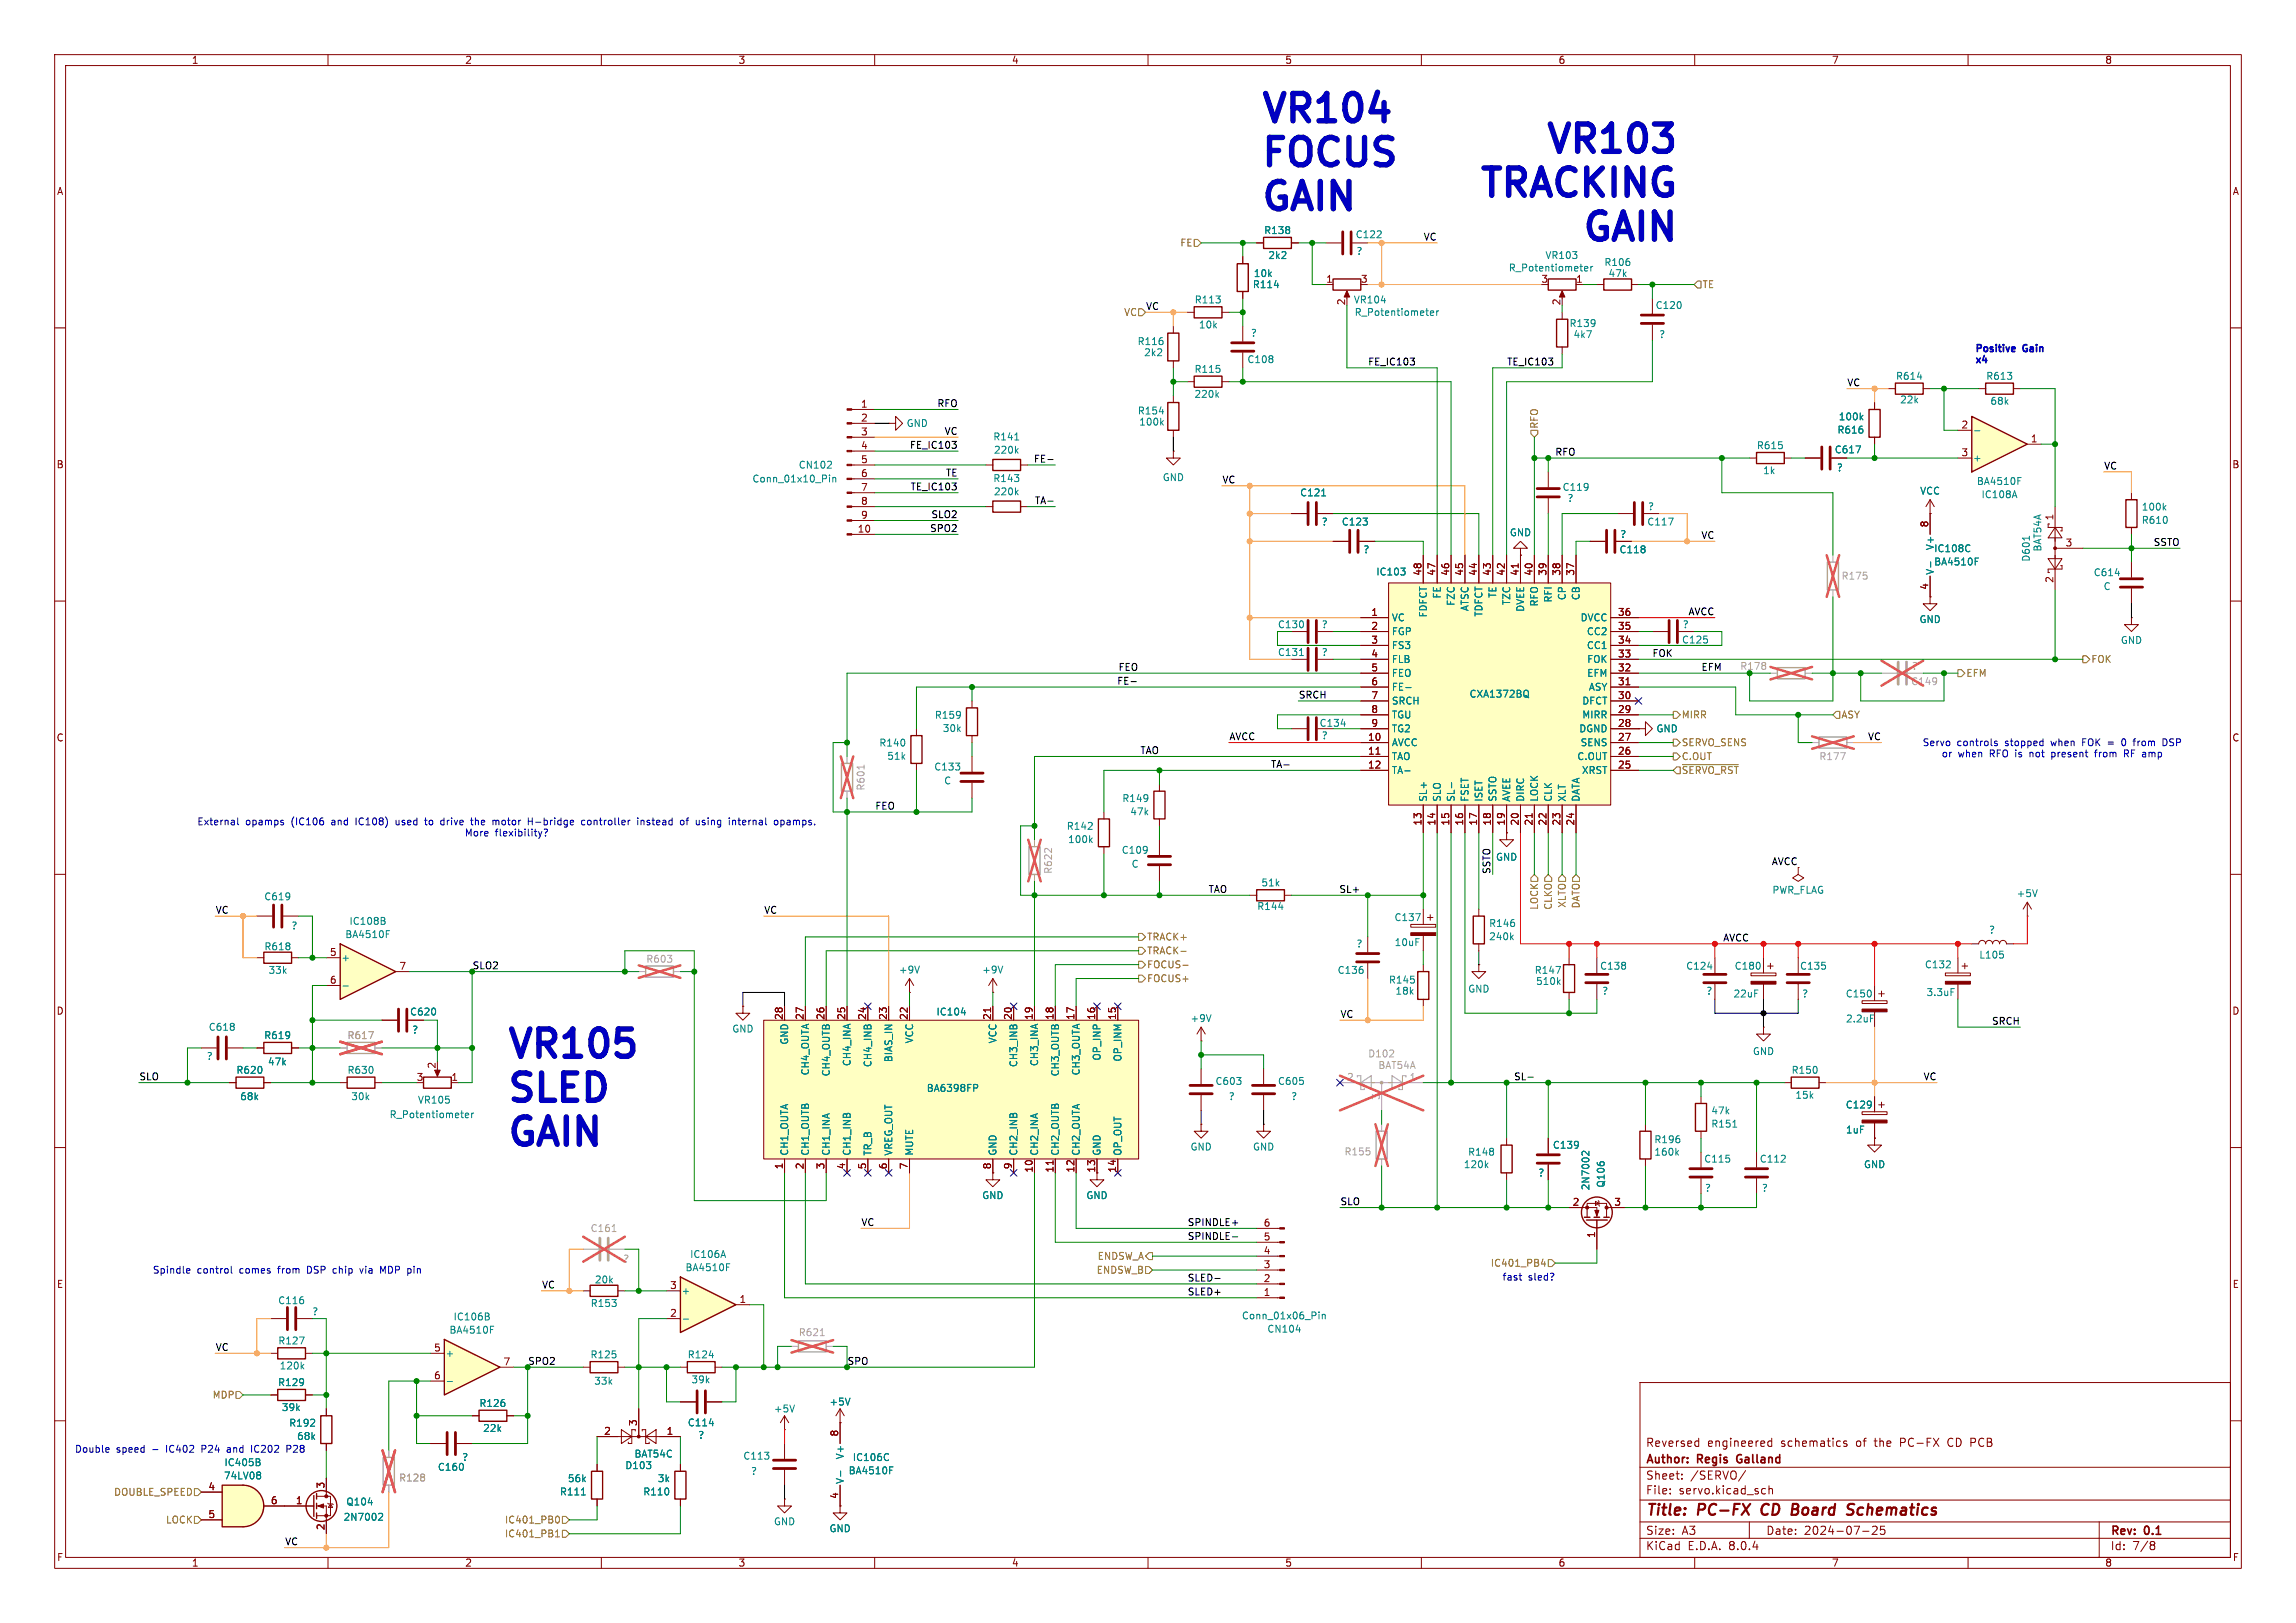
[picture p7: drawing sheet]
<svg xmlns="http://www.w3.org/2000/svg" width="420mm" height="297mm" viewBox="0 0 420 297" stroke-linecap="round" stroke-linejoin="round" font-family="sans-serif">
<defs><g id="words">
<g font-size="7" fill="#0000c2">
<text x="230.4" y="22.8">VR104</text>
<text x="281.8" y="28.4">VR103</text>
<text x="230.4" y="30.8">FOCUS</text>
<text x="230.4" y="38.9">GAIN</text>
<text x="269.6" y="36.4">TRACKING</text>
<text x="288.4" y="44.5">GAIN</text>
<text x="92.5" y="194">VR105</text>
<text x="92.5" y="202">SLED</text>
<text x="92.5" y="210.1">GAIN</text>
</g>
<g font-size="2.8" fill="#840000">
<text x="301" y="277.9">Title:</text>
<text x="310.6" y="277.9">PC-FX</text>
<text x="323.1" y="277.9">CD</text>
<text x="329.4" y="277.9">Board</text>
<text x="340.4" y="277.9">Schematics</text>
</g>
<g font-size="2.1" fill="#840000">
<text x="301" y="268.2">Author:</text>
<text x="301" y="265">Reversed</text>
<text x="310.6" y="268.2">Regis</text>
<text x="312.3" y="265">engineered</text>
<text x="318.4" y="268.2">Galland</text>
<text x="325.8" y="265">schematics</text>
<text x="339.7" y="265">of</text>
<text x="343.2" y="265">the</text>
<text x="348" y="265">PC-FX</text>
<text x="356.9" y="265">CD PCB</text>
<text x="301" y="273.7">File:</text>
<text x="301" y="271">Sheet:</text>
<text x="307.1" y="273.7">servo.kicad_sch</text>
<text x="309.2" y="271">/SERVO/</text>
<text x="301" y="281.1">Size:</text>
<text x="307.6" y="281.1">A3</text>
<text x="323" y="281.1">Date:</text>
<text x="330" y="281.1">2024-07-25</text>
<text x="386" y="281.3">Rev:</text>
<text x="392.4" y="281.3">0.1</text>
<text x="301" y="283.9">KiCad</text>
<text x="308.7" y="283.9">E.D.A.</text>
<text x="316.3" y="283.9">8.0.4</text>
<text x="386" y="283.9">Id:</text>
<text x="390.1" y="283.9">7/8</text>
</g>
<g font-size="1.8" fill="#840000">
<text x="35" y="11.9">1</text>
<text x="85" y="11.9">2</text>
<text x="135" y="11.9">3</text>
<text x="185" y="11.9">4</text>
<text x="235" y="11.9">5</text>
<text x="285" y="11.9">6</text>
<text x="335" y="11.9">7</text>
<text x="385" y="11.9">8</text>
<text x="10.3" y="35.9">A</text>
<text x="408.3" y="35.9">A</text>
<text x="242.5" y="51.8">1</text>
<text x="248.8" y="51.8">3</text>
<text x="281.9" y="51.8">3</text>
<text x="288.2" y="51.8">1</text>
<text x="246.1" y="56" transform="rotate(-90 246.1 56)">2</text>
<text x="285.5" y="56" transform="rotate(-90 285.5 56)">2</text>
<text x="157.4" y="74.7">1</text>
<text x="157.4" y="77.2">2</text>
<text x="157.4" y="79.8">3</text>
<text x="157.4" y="82.3">4</text>
<text x="358.7" y="78.5">2</text>
<text x="358.7" y="83.6">3</text>
<text x="371.4" y="81">1</text>
<text x="10.3" y="85.9">B</text>
<text x="157.4" y="84.8">5</text>
<text x="157.4" y="87.4">6</text>
<text x="157.4" y="89.9">7</text>
<text x="408.2" y="85.9">B</text>
<text x="157.4" y="92.5">8</text>
<text x="157.4" y="95">9</text>
<text x="375.7" y="95.3" transform="rotate(-90 375.7 95.3)">1</text>
<text x="156.8" y="97.5">10</text>
<text x="352.8" y="96.6" transform="rotate(-90 352.8 96.6)">8</text>
<text x="377.8" y="100.1">3</text>
<text x="260.1" y="105.5" transform="rotate(-90 260.1 105.5)">48</text>
<text x="262.6" y="105.5" transform="rotate(-90 262.6 105.5)">47</text>
<text x="265.2" y="105.5" transform="rotate(-90 265.2 105.5)">46</text>
<text x="267.7" y="105.5" transform="rotate(-90 267.7 105.5)">45</text>
<text x="270.3" y="105.5" transform="rotate(-90 270.3 105.5)">44</text>
<text x="272.8" y="105.5" transform="rotate(-90 272.8 105.5)">43</text>
<text x="275.3" y="105.5" transform="rotate(-90 275.3 105.5)">42</text>
<text x="277.9" y="105.5" transform="rotate(-90 277.9 105.5)">41</text>
<text x="280.4" y="105.5" transform="rotate(-90 280.4 105.5)">40</text>
<text x="283" y="105.5" transform="rotate(-90 283 105.5)">39</text>
<text x="285.5" y="105.5" transform="rotate(-90 285.5 105.5)">38</text>
<text x="288" y="105.5" transform="rotate(-90 288 105.5)">37</text>
<text x="375.7" y="106.8" transform="rotate(-90 375.7 106.8)">2</text>
<text x="250.8" y="112.8">1</text>
<text x="295.9" y="112.8">36</text>
<text x="352.8" y="108" transform="rotate(-90 352.8 108)">4</text>
<text x="250.8" y="115.3">2</text>
<text x="250.8" y="117.9">3</text>
<text x="295.9" y="117.9">34</text>
<text x="295.9" y="115.3">35</text>
<text x="250.8" y="120.4">4</text>
<text x="250.8" y="122.9">5</text>
<text x="250.8" y="125.5">6</text>
<text x="295.9" y="125.5">31</text>
<text x="295.9" y="122.9">32</text>
<text x="295.9" y="120.4">33</text>
<text x="250.8" y="128">7</text>
<text x="250.8" y="130.6">8</text>
<text x="295.9" y="130.6">29</text>
<text x="295.9" y="128">30</text>
<text x="10.3" y="135.9">C</text>
<text x="250.1" y="135.6">10</text>
<text x="250.8" y="133.1">9</text>
<text x="295.9" y="135.6">27</text>
<text x="295.9" y="133.1">28</text>
<text x="408.2" y="135.9">C</text>
<text x="250.1" y="138.2">11</text>
<text x="250.1" y="140.7">12</text>
<text x="295.9" y="140.7">25</text>
<text x="295.9" y="138.2">26</text>
<text x="260.1" y="151.2" transform="rotate(-90 260.1 151.2)">13</text>
<text x="262.6" y="151.2" transform="rotate(-90 262.6 151.2)">14</text>
<text x="265.2" y="151.2" transform="rotate(-90 265.2 151.2)">15</text>
<text x="267.7" y="151.2" transform="rotate(-90 267.7 151.2)">16</text>
<text x="270.3" y="151.2" transform="rotate(-90 270.3 151.2)">17</text>
<text x="272.8" y="151.2" transform="rotate(-90 272.8 151.2)">18</text>
<text x="275.3" y="151.2" transform="rotate(-90 275.3 151.2)">19</text>
<text x="277.9" y="151.2" transform="rotate(-90 277.9 151.2)">20</text>
<text x="280.4" y="151.2" transform="rotate(-90 280.4 151.2)">21</text>
<text x="283" y="151.2" transform="rotate(-90 283 151.2)">22</text>
<text x="285.5" y="151.2" transform="rotate(-90 285.5 151.2)">23</text>
<text x="288" y="151.2" transform="rotate(-90 288 151.2)">24</text>
<text x="60.3" y="175">5</text>
<text x="73" y="177.5">7</text>
<text x="10.3" y="185.9">D</text>
<text x="60.3" y="180.1">6</text>
<text x="408.2" y="185.9">D</text>
<text x="143.3" y="186.7" transform="rotate(-90 143.3 186.7)">28</text>
<text x="147.1" y="186.7" transform="rotate(-90 147.1 186.7)">27</text>
<text x="150.9" y="186.7" transform="rotate(-90 150.9 186.7)">26</text>
<text x="154.7" y="186.7" transform="rotate(-90 154.7 186.7)">25</text>
<text x="158.5" y="186.7" transform="rotate(-90 158.5 186.7)">24</text>
<text x="162.3" y="186.7" transform="rotate(-90 162.3 186.7)">23</text>
<text x="166.1" y="186.7" transform="rotate(-90 166.1 186.7)">22</text>
<text x="181.4" y="186.7" transform="rotate(-90 181.4 186.7)">21</text>
<text x="185.2" y="186.7" transform="rotate(-90 185.2 186.7)">20</text>
<text x="189" y="186.7" transform="rotate(-90 189 186.7)">19</text>
<text x="192.8" y="186.7" transform="rotate(-90 192.8 186.7)">18</text>
<text x="196.6" y="186.7" transform="rotate(-90 196.6 186.7)">17</text>
<text x="200.4" y="186.7" transform="rotate(-90 200.4 186.7)">16</text>
<text x="204.2" y="186.7" transform="rotate(-90 204.2 186.7)">15</text>
<text x="76.1" y="197.9">3</text>
<text x="79.8" y="195.7" transform="rotate(-90 79.8 195.7)">2</text>
<text x="82.5" y="197.9">1</text>
<text x="143.3" y="214.1" transform="rotate(-90 143.3 214.1)">1</text>
<text x="147.1" y="214.1" transform="rotate(-90 147.1 214.1)">2</text>
<text x="150.9" y="214.1" transform="rotate(-90 150.9 214.1)">3</text>
<text x="154.7" y="214.1" transform="rotate(-90 154.7 214.1)">4</text>
<text x="158.5" y="214.1" transform="rotate(-90 158.5 214.1)">5</text>
<text x="162.3" y="214.1" transform="rotate(-90 162.3 214.1)">6</text>
<text x="166.1" y="214.1" transform="rotate(-90 166.1 214.1)">7</text>
<text x="181.4" y="214.1" transform="rotate(-90 181.4 214.1)">8</text>
<text x="185.2" y="214.1" transform="rotate(-90 185.2 214.1)">9</text>
<text x="189" y="214.7" transform="rotate(-90 189 214.7)">10</text>
<text x="192.8" y="214.7" transform="rotate(-90 192.8 214.7)">11</text>
<text x="196.6" y="214.7" transform="rotate(-90 196.6 214.7)">12</text>
<text x="200.4" y="214.7" transform="rotate(-90 200.4 214.7)">13</text>
<text x="204.2" y="214.7" transform="rotate(-90 204.2 214.7)">14</text>
<text x="287.6" y="220.7">2</text>
<text x="295.2" y="220.7">3</text>
<text x="231.1" y="227.1">5</text>
<text x="231.1" y="224.5">6</text>
<text x="291.8" y="226.6" transform="rotate(-90 291.8 226.6)">1</text>
<text x="231.1" y="232.2">3</text>
<text x="231.1" y="229.6">4</text>
<text x="10.3" y="235.9">E</text>
<text x="122.5" y="236">3</text>
<text x="135.2" y="238.5">1</text>
<text x="231.1" y="237.2">1</text>
<text x="231.1" y="234.7">2</text>
<text x="408.3" y="235.9">E</text>
<text x="122.5" y="241">2</text>
<text x="79.3" y="247.4">5</text>
<text x="92" y="249.9">7</text>
<text x="79.3" y="252.5">6</text>
<text x="110.4" y="262.6">2</text>
<text x="116.6" y="261.1" transform="rotate(-90 116.6 261.1)">3</text>
<text x="121.8" y="262.6">1</text>
<text x="153.4" y="263" transform="rotate(-90 153.4 263)">8</text>
<text x="38" y="272.8">4</text>
<text x="49.5" y="275.3">6</text>
<text x="54" y="275.3">1</text>
<text x="59.4" y="272.5" transform="rotate(-90 59.4 272.5)">3</text>
<text x="153.4" y="274.4" transform="rotate(-90 153.4 274.4)">4</text>
<text x="38" y="277.9">5</text>
<text x="59.4" y="280.1" transform="rotate(-90 59.4 280.1)">2</text>
<text x="10.3" y="285.9">F</text>
<text x="35" y="286.9">1</text>
<text x="85" y="286.9">2</text>
<text x="135" y="286.9">3</text>
<text x="185" y="286.9">4</text>
<text x="235" y="286.9">5</text>
<text x="285" y="286.9">6</text>
<text x="335" y="286.9">7</text>
<text x="385" y="286.9">8</text>
<text x="408.3" y="285.9">F</text>
</g>
<g font-size="1.8" fill="#848400">
<text x="215.8" y="45.3">FE</text>
<text x="311.3" y="52.9">TE</text>
<text x="205.5" y="58">VC</text>
<text x="281.5" y="78.5" transform="rotate(-90 281.5 78.5)">RFO</text>
<text x="359.6" y="124.1">EFM</text>
<text x="382.5" y="121.5">FOK</text>
<text x="307.5" y="131.7">MIRR</text>
<text x="336.7" y="131.7">ASY</text>
<text x="307.5" y="136.8">SERVO_SENS</text>
<text x="307.5" y="139.3">C.OUT</text>
<text x="307.5" y="141.8">~{SERVO_RST}</text>
<text x="281.5" y="166.6" transform="rotate(-90 281.5 166.6)">LOCK</text>
<text x="284.1" y="166.6" transform="rotate(-90 284.1 166.6)">CLKO</text>
<text x="286.6" y="166.2" transform="rotate(-90 286.6 166.2)">XLTO</text>
<text x="289.2" y="166.3" transform="rotate(-90 289.2 166.3)">DATO</text>
<text x="209.7" y="172.3">TRACK+</text>
<text x="209.7" y="179.9">FOCUS+</text>
<text x="209.7" y="177.4">FOCUS-</text>
<text x="209.7" y="174.9">TRACK-</text>
<text x="200.5" y="233.3">ENDSW_B</text>
<text x="200.7" y="230.7">ENDSW_A</text>
<text x="272.6" y="232">IC401_PB4</text>
<text x="38.8" y="256.1">MDP</text>
<text x="20.8" y="273.9">DOUBLE_SPEED</text>
<text x="30.3" y="279">LOCK</text>
<text x="92.3" y="279">IC401_PB0</text>
<text x="92.3" y="281.5">IC401_PB1</text>
</g>
<g font-size="1.8" fill="#008484">
<text x="231.1" y="43">R138</text>
<text x="231.9" y="47.6">2k2</text>
<text x="247.9" y="43.8">C122</text>
<text x="248" y="46.8">?</text>
<text x="282.6" y="47.6">VR103</text>
<text x="229.1" y="52.9">R114</text>
<text x="229.3" y="50.9">10k</text>
<text x="275.9" y="49.9">R_Potentiometer</text>
<text x="293.4" y="48.9">R106</text>
<text x="294.1" y="50.9">47k</text>
<text x="218.4" y="55.7">R113</text>
<text x="247.5" y="55.7">VR104</text>
<text x="247.7" y="58">R_Potentiometer</text>
<text x="302.8" y="56.7">C120</text>
<text x="208" y="63.3">R116</text>
<text x="209.2" y="65.4">2k2</text>
<text x="219.2" y="60.3">10k</text>
<text x="228.7" y="61.8">?</text>
<text x="287" y="60">R139</text>
<text x="287.7" y="62.1">4k7</text>
<text x="303.4" y="62.1">?</text>
<text x="218.4" y="68.4">R115</text>
<text x="228.1" y="66.6">C108</text>
<text x="346.7" y="69.7">R614</text>
<text x="363.2" y="69.7">R613</text>
<text x="208" y="76">R154</text>
<text x="218.4" y="73">220k</text>
<text x="336.3" y="77.1">100k</text>
<text x="347.5" y="74">22k</text>
<text x="364" y="74.3">68k</text>
<text x="165.7" y="78.3">GND</text>
<text x="181.6" y="80.8">R141</text>
<text x="181.7" y="83.2">220k</text>
<text x="208.3" y="78.1">100k</text>
<text x="321.3" y="82.4">R615</text>
<text x="335.5" y="83.2">C617</text>
<text x="336" y="79.5">R616</text>
<text x="137.5" y="88.5">Conn_01x10_Pin</text>
<text x="146" y="86">CN102</text>
<text x="181.6" y="88.4">R143</text>
<text x="212.6" y="88.2">GND</text>
<text x="322.4" y="87">1k</text>
<text x="335.9" y="86.5">?</text>
<text x="360.8" y="84.7">+</text>
<text x="361.5" y="88.9">BA4510F</text>
<text x="181.7" y="90.8">220k</text>
<text x="237.7" y="91">C121</text>
<text x="285.7" y="90">C119</text>
<text x="286.6" y="92">?</text>
<text x="301.4" y="93.6">?</text>
<text x="351.1" y="90.7">VCC</text>
<text x="362.4" y="91.4">IC108A</text>
<text x="391.7" y="93.6">100k</text>
<text x="241.7" y="96.4">?</text>
<text x="245.4" y="96.4">C123</text>
<text x="249.3" y="101.4">?</text>
<text x="276.1" y="98.3">GND</text>
<text x="296.2" y="101.4">C118</text>
<text x="296.3" y="98.7">?</text>
<text x="301.2" y="96.4">C117</text>
<text x="353.7" y="101.3">IC108C</text>
<text x="353.9" y="100.8" transform="rotate(-90 353.9 100.8)">V+</text>
<text x="373.6" y="101" transform="rotate(-90 373.6 101)">BAT54A</text>
<text x="391.7" y="96.1">R610</text>
<text x="251.7" y="105.5">IC103</text>
<text x="353.7" y="103.7">BA4510F</text>
<text x="353.9" y="105.3" transform="rotate(-90 353.9 105.3)">V-</text>
<text x="371.5" y="102.9" transform="rotate(-90 371.5 102.9)">D601</text>
<text x="382.9" y="105.6">C614</text>
<text x="254.5" y="113.9">VC</text>
<text x="261.2" y="113.1" transform="rotate(-90 261.2 113.1)">FDFCT</text>
<text x="263.8" y="109.6" transform="rotate(-90 263.8 109.6)">FE</text>
<text x="266.3" y="111" transform="rotate(-90 266.3 111)">FZC</text>
<text x="268.8" y="111.9" transform="rotate(-90 268.8 111.9)">ATSC</text>
<text x="271.4" y="113" transform="rotate(-90 271.4 113)">TDFCT</text>
<text x="273.9" y="109.5" transform="rotate(-90 273.9 109.5)">TE</text>
<text x="276.5" y="110.8" transform="rotate(-90 276.5 110.8)">TZC</text>
<text x="279" y="112" transform="rotate(-90 279 112)">DVEE</text>
<text x="281.5" y="111.1" transform="rotate(-90 281.5 111.1)">RFO</text>
<text x="284.1" y="110.4" transform="rotate(-90 284.1 110.4)">RFI</text>
<text x="286.6" y="109.9" transform="rotate(-90 286.6 109.9)">CP</text>
<text x="289" y="113.9">DVCC</text>
<text x="289.2" y="109.9" transform="rotate(-90 289.2 109.9)">CB</text>
<text x="384.7" y="108.2">C</text>
<text x="241.7" y="115.2">?</text>
<text x="254.5" y="116.4">FGP</text>
<text x="254.5" y="119">FS3</text>
<text x="290.2" y="119">CC1</text>
<text x="290.2" y="116.4">CC2</text>
<text x="307.6" y="118">C125</text>
<text x="307.7" y="115.2">?</text>
<text x="351" y="114.2">GND</text>
<text x="387.9" y="118">GND</text>
<text x="233.7" y="120.2">C131</text>
<text x="241.7" y="120.2">?</text>
<text x="254.5" y="121.5">FLB</text>
<text x="254.5" y="124.1">FEO</text>
<text x="290.2" y="124.1">EFM</text>
<text x="290.2" y="121.5">FOK</text>
<text x="170.9" y="131.7">R159</text>
<text x="254.5" y="126.6">FE-</text>
<text x="254.5" y="129.1">SRCH</text>
<text x="254.5" y="131.7">TGU</text>
<text x="268.7" y="127.9">CXA1372BQ</text>
<text x="289.3" y="131.7">MIRR</text>
<text x="289.3" y="129.1">DFCT</text>
<text x="290.5" y="126.6">ASY</text>
<text x="160.8" y="136.8">R140</text>
<text x="172.4" y="134.2">30k</text>
<text x="241.3" y="133.2">C134</text>
<text x="241.7" y="135.5">?</text>
<text x="254.5" y="136.8">AVCC</text>
<text x="254.5" y="134.2">TG2</text>
<text x="288.8" y="134.2">DGND</text>
<text x="289" y="136.8">SENS</text>
<text x="302.9" y="134.2">GND</text>
<text x="162.2" y="139.2">51k</text>
<text x="170.8" y="141.2">C133</text>
<text x="172.6" y="143.7">C</text>
<text x="254.5" y="139.3">TAO</text>
<text x="254.5" y="141.8">TA-</text>
<text x="288.4" y="139.3">C.OUT</text>
<text x="289.3" y="141.8">XRST</text>
<text x="205.2" y="147">R149</text>
<text x="206.7" y="149.4">47k</text>
<text x="261.2" y="146.8" transform="rotate(-90 261.2 146.8)">SL+</text>
<text x="263.8" y="146.8" transform="rotate(-90 263.8 146.8)">SLO</text>
<text x="266.3" y="146.8" transform="rotate(-90 266.3 146.8)">SL-</text>
<text x="268.8" y="146.8" transform="rotate(-90 268.8 146.8)">FSET</text>
<text x="271.4" y="146.8" transform="rotate(-90 271.4 146.8)">ISET</text>
<text x="273.9" y="146.8" transform="rotate(-90 273.9 146.8)">SSTO</text>
<text x="276.5" y="146.8" transform="rotate(-90 276.5 146.8)">AVEE</text>
<text x="279" y="146.8" transform="rotate(-90 279 146.8)">DIRC</text>
<text x="281.5" y="146.8" transform="rotate(-90 281.5 146.8)">LOCK</text>
<text x="284.1" y="146.8" transform="rotate(-90 284.1 146.8)">CLK</text>
<text x="286.6" y="146.8" transform="rotate(-90 286.6 146.8)">XLT</text>
<text x="289.2" y="146.8" transform="rotate(-90 289.2 146.8)">DATA</text>
<text x="195" y="152.1">R142</text>
<text x="195.3" y="154.5">100k</text>
<text x="205.1" y="156.4">C109</text>
<text x="206.9" y="159">C</text>
<text x="273.6" y="157.7">GND</text>
<text x="48.2" y="164.9">C619</text>
<text x="229.9" y="166.7">R144</text>
<text x="230.6" y="162.4">51k</text>
<text x="324.1" y="163.7">PWR_FLAG</text>
<text x="368.8" y="164.4">+5V</text>
<text x="53.2" y="170.3">?</text>
<text x="63.1" y="171.9">BA4510F</text>
<text x="63.8" y="169.4">IC108B</text>
<text x="248" y="173.6">?</text>
<text x="255" y="168.8">C137</text>
<text x="255" y="173.3">10uF</text>
<text x="272.3" y="169.8">R146</text>
<text x="272.3" y="172.3">240k</text>
<text x="363.7" y="171">?</text>
<text x="48.3" y="174.1">R618</text>
<text x="49" y="178.4">33k</text>
<text x="62.4" y="176.1">+</text>
<text x="164.3" y="178.3">+9V</text>
<text x="179.6" y="178.3">+9V</text>
<text x="244.6" y="178.4">C136</text>
<text x="280.6" y="178.4">R147</text>
<text x="292.6" y="177.6">C138</text>
<text x="308.3" y="177.6">C124</text>
<text x="317.2" y="177.6">C180</text>
<text x="329.2" y="177.6">C135</text>
<text x="352" y="177.4">C132</text>
<text x="362" y="175.6">L105</text>
<text x="254" y="180.2">R145</text>
<text x="255.2" y="182.2">18k</text>
<text x="268.5" y="181.8">GND</text>
<text x="280.9" y="180.4">510k</text>
<text x="293" y="182.2">?</text>
<text x="312" y="182.2">?</text>
<text x="317" y="182.7">22uF</text>
<text x="329.6" y="182.7">?</text>
<text x="337.5" y="182.7">C150</text>
<text x="352.3" y="182.5">3.3uF</text>
<text x="38.1" y="188.8">C618</text>
<text x="48.2" y="190.3">R619</text>
<text x="74.9" y="186">C620</text>
<text x="75.3" y="189.3">?</text>
<text x="133.9" y="189.1">GND</text>
<text x="144.4" y="191.3" transform="rotate(-90 144.4 191.3)">GND</text>
<text x="167.2" y="191" transform="rotate(-90 167.2 191)">VCC</text>
<text x="171.2" y="186">IC104</text>
<text x="182.5" y="191" transform="rotate(-90 182.5 191)">VCC</text>
<text x="217.7" y="187.2">+9V</text>
<text x="337.6" y="187.3">2.2uF</text>
<text x="37.7" y="194.2">?</text>
<text x="43.1" y="196.7">R620</text>
<text x="48.9" y="195.2">47k</text>
<text x="63.5" y="196.7">R630</text>
<text x="148.2" y="196.9" transform="rotate(-90 148.2 196.9)">CH4_OUTA</text>
<text x="152" y="197.1" transform="rotate(-90 152 197.1)">CH4_OUTB</text>
<text x="155.8" y="195.2" transform="rotate(-90 155.8 195.2)">CH4_INA</text>
<text x="159.6" y="195.4" transform="rotate(-90 159.6 195.4)">CH4_INB</text>
<text x="163.4" y="194.5" transform="rotate(-90 163.4 194.5)">BIAS_IN</text>
<text x="186.3" y="195.4" transform="rotate(-90 186.3 195.4)">CH3_INB</text>
<text x="190.1" y="195.2" transform="rotate(-90 190.1 195.2)">CH3_INA</text>
<text x="193.9" y="197.1" transform="rotate(-90 193.9 197.1)">CH3_OUTB</text>
<text x="197.7" y="196.9" transform="rotate(-90 197.7 196.9)">CH3_OUTA</text>
<text x="201.5" y="194.2" transform="rotate(-90 201.5 194.2)">OP_INP</text>
<text x="205.3" y="194.4" transform="rotate(-90 205.3 194.4)">OP_INM</text>
<text x="320.5" y="193.3">GND</text>
<text x="327.6" y="196.7">R150</text>
<text x="43.8" y="201.5">68k</text>
<text x="64.2" y="201.5">30k</text>
<text x="76.4" y="202.2">VR105</text>
<text x="169.4" y="200">BA6398FP</text>
<text x="222.2" y="198.7">C603</text>
<text x="224.7" y="201.5">?</text>
<text x="233.7" y="198.7">C605</text>
<text x="236.1" y="201.5">?</text>
<text x="328.3" y="201.3">15k</text>
<text x="337.5" y="203">C129</text>
<text x="71.2" y="204.8">R_Potentiometer</text>
<text x="302.5" y="209.4">R196</text>
<text x="312.9" y="206.5">R151</text>
<text x="312.9" y="204.1">47k</text>
<text x="337.6" y="207.6">1uF</text>
<text x="144.4" y="211.6" transform="rotate(-90 144.4 211.6)">CH1_OUTA</text>
<text x="148.2" y="211.6" transform="rotate(-90 148.2 211.6)">CH1_OUTB</text>
<text x="152" y="211.6" transform="rotate(-90 152 211.6)">CH1_INA</text>
<text x="155.8" y="211.6" transform="rotate(-90 155.8 211.6)">CH1_INB</text>
<text x="159.6" y="211.6" transform="rotate(-90 159.6 211.6)">TR_B</text>
<text x="163.4" y="211.6" transform="rotate(-90 163.4 211.6)">VREG_OUT</text>
<text x="167.2" y="211.6" transform="rotate(-90 167.2 211.6)">MUTE</text>
<text x="182.5" y="211.6" transform="rotate(-90 182.5 211.6)">GND</text>
<text x="186.3" y="211.6" transform="rotate(-90 186.3 211.6)">CH2_INB</text>
<text x="190.1" y="211.6" transform="rotate(-90 190.1 211.6)">CH2_INA</text>
<text x="193.9" y="211.6" transform="rotate(-90 193.9 211.6)">CH2_OUTB</text>
<text x="197.7" y="211.6" transform="rotate(-90 197.7 211.6)">CH2_OUTA</text>
<text x="201.5" y="211.6" transform="rotate(-90 201.5 211.6)">GND</text>
<text x="205.3" y="211.6" transform="rotate(-90 205.3 211.6)">OP_OUT</text>
<text x="217.7" y="210.7">GND</text>
<text x="229.1" y="210.7">GND</text>
<text x="267.7" y="214">120k</text>
<text x="268.4" y="211.7">R148</text>
<text x="281.3" y="215.5">?</text>
<text x="284" y="210.4">C139</text>
<text x="302.5" y="211.7">160k</text>
<text x="311.6" y="213">C115</text>
<text x="321.8" y="213">C112</text>
<text x="340.9" y="214">GND</text>
<text x="179.6" y="219.6">GND</text>
<text x="198.6" y="219.6">GND</text>
<text x="290.9" y="217.9" transform="rotate(-90 290.9 217.9)">2N7002</text>
<text x="293.7" y="217.4" transform="rotate(-90 293.7 217.4)">Q106</text>
<text x="311.8" y="218.3">?</text>
<text x="322.2" y="218.3">?</text>
<text x="125.3" y="232.8">BA4510F</text>
<text x="126.1" y="230.4">IC106A</text>
<text x="50.8" y="238.9">C116</text>
<text x="108" y="239.4">R153</text>
<text x="108.7" y="235.1">20k</text>
<text x="124.6" y="237.1">+</text>
<text x="57" y="240.9">?</text>
<text x="82.1" y="244.3">BA4510F</text>
<text x="82.9" y="241.8">IC106B</text>
<text x="227.1" y="241.6">Conn_01x06_Pin</text>
<text x="231.7" y="244.1">CN104</text>
<text x="50.8" y="246.2">R127</text>
<text x="51.1" y="250.8">120k</text>
<text x="81.4" y="248.5">+</text>
<text x="107.9" y="248.8">R125</text>
<text x="125.7" y="248.8">R124</text>
<text x="50.8" y="253.8">R129</text>
<text x="87.6" y="257.7">R126</text>
<text x="108.6" y="253.6">33k</text>
<text x="126.4" y="253.3">39k</text>
<text x="151.6" y="257.4">+5V</text>
<text x="51.5" y="258.4">39k</text>
<text x="52.8" y="261.3">R192</text>
<text x="54.3" y="263.7">68k</text>
<text x="88.3" y="262.2">22k</text>
<text x="125.7" y="261.2">C114</text>
<text x="127.6" y="263.5">?</text>
<text x="141.5" y="258.7">+5V</text>
<text x="41" y="268.5">IC405B</text>
<text x="80" y="269.3">C160</text>
<text x="84.4" y="267.6">?</text>
<text x="114.3" y="269">D103</text>
<text x="116" y="266.9">BAT54C</text>
<text x="135.9" y="267.3">C113</text>
<text x="154.5" y="267.2" transform="rotate(-90 154.5 267.2)">V+</text>
<text x="155.1" y="270">BA4510F</text>
<text x="155.9" y="267.6">IC106C</text>
<text x="40.9" y="270.9">74LV08</text>
<text x="63.3" y="275.7">Q104</text>
<text x="102.3" y="273.9">R111</text>
<text x="103.8" y="271.4">56k</text>
<text x="117.6" y="273.9">R110</text>
<text x="120.2" y="271.4">3k</text>
<text x="137.3" y="270.1">?</text>
<text x="154.5" y="271.7" transform="rotate(-90 154.5 271.7)">V-</text>
<text x="62.8" y="278.5">2N7002</text>
<text x="141.5" y="279.3">GND</text>
<text x="151.6" y="280.6">GND</text>
</g>
<g font-size="1.8">
<text x="260.3" y="44.1">VC</text>
<text x="209.5" y="56.8">VC</text>
<text x="250.2" y="67">FE_IC103</text>
<text x="275.6" y="67">TE_IC103</text>
<text x="337.8" y="70.8">VC</text>
<text x="171.4" y="74.6">RFO</text>
<text x="166.3" y="82.2">FE_IC103</text>
<text x="172.7" y="79.7">VC</text>
<text x="284.4" y="83.5">RFO</text>
<text x="166.5" y="89.8">TE_IC103</text>
<text x="172.9" y="87.3">TE</text>
<text x="189" y="84.7">FE-</text>
<text x="223.5" y="88.6">VC</text>
<text x="384.8" y="86">VC</text>
<text x="170.3" y="94.9">SLO2</text>
<text x="189.2" y="92.4">TA-</text>
<text x="170" y="97.4">SPO2</text>
<text x="311.1" y="98.7">VC</text>
<text x="393.9" y="100">SSTO</text>
<text x="308.8" y="112.7">AVCC</text>
<text x="204.3" y="125.4">FE-</text>
<text x="204.5" y="122.8">FEO</text>
<text x="302.2" y="120.3">FOK</text>
<text x="311.1" y="122.8">EFM</text>
<text x="237.5" y="127.9">SRCH</text>
<text x="224.8" y="135.5">AVCC</text>
<text x="341.6" y="135.5">VC</text>
<text x="208.5" y="138.1">TAO</text>
<text x="232.4" y="140.6">TA-</text>
<text x="160" y="148.2">FEO</text>
<text x="272.7" y="160" transform="rotate(-90 272.7 160)">SSTO</text>
<text x="324" y="158.4">AVCC</text>
<text x="39.4" y="167.3">VC</text>
<text x="139.7" y="167.3">VC</text>
<text x="221" y="163.5">TAO</text>
<text x="244.9" y="163.5">SL+</text>
<text x="315.1" y="172.4">AVCC</text>
<text x="86.4" y="177.5">SLO2</text>
<text x="245.1" y="186.3">VC</text>
<text x="364.3" y="187.6">SRCH</text>
<text x="25.4" y="197.8">SLO</text>
<text x="276.9" y="197.8">SL-</text>
<text x="351.8" y="197.8">VC</text>
<text x="245.1" y="220.6">SLO</text>
<text x="157.5" y="224.4">VC</text>
<text x="217.2" y="227">SPINDLE-</text>
<text x="217.2" y="224.4">SPINDLE+</text>
<text x="99.1" y="235.9">VC</text>
<text x="217.2" y="234.6">SLED-</text>
<text x="217.2" y="237.1">SLED+</text>
<text x="39.4" y="247.3">VC</text>
<text x="96.5" y="249.8">SPO2</text>
<text x="154.9" y="249.8">SPO</text>
<text x="52.1" y="282.9">VC</text>
</g>
<g font-size="1.8" fill="#0000c2">
<text x="361.2" y="64.5">Positive</text>
<text x="370.3" y="64.5">Gain</text>
<text x="361.2" y="66.6">x4</text>
<text x="351.6" y="136.8">Servo</text>
<text x="358" y="136.8">controls</text>
<text x="366.9" y="136.8">stopped</text>
<text x="375.5" y="136.8">when</text>
<text x="381.4" y="136.8">FOK =</text>
<text x="389" y="136.8">0</text>
<text x="391.4" y="136.8">from</text>
<text x="396.9" y="136.8">DSP</text>
<text x="355.1" y="138.8">or</text>
<text x="358.2" y="138.8">when</text>
<text x="364.1" y="138.8">RFO is</text>
<text x="371.7" y="138.8">not</text>
<text x="375.9" y="138.8">present</text>
<text x="384.1" y="138.8">from</text>
<text x="389.6" y="138.8">RF amp</text>
<text x="36" y="151.2">External</text>
<text x="44.9" y="151.2">opamps</text>
<text x="53.4" y="151.2">(IC106</text>
<text x="60.9" y="151.2">and</text>
<text x="65.5" y="151.2">IC108)</text>
<text x="73.1" y="151.2">used</text>
<text x="78.6" y="151.2">to</text>
<text x="81.7" y="151.2">drive</text>
<text x="84.9" y="153.3">More</text>
<text x="87.5" y="151.2">the</text>
<text x="90.6" y="153.3">flexibility?</text>
<text x="91.6" y="151.2">motor</text>
<text x="98.3" y="151.2">H-bridge</text>
<text x="108.3" y="151.2">controller</text>
<text x="118.7" y="151.2">instead</text>
<text x="126.8" y="151.2">of</text>
<text x="129.8" y="151.2">using</text>
<text x="136.1" y="151.2">internal</text>
<text x="144.5" y="151.2">opamps.</text>
<text x="27.9" y="233.3">Spindle</text>
<text x="36" y="233.3">control</text>
<text x="43.9" y="233.3">comes</text>
<text x="51.2" y="233.3">from</text>
<text x="56.7" y="233.3">DSP</text>
<text x="61.6" y="233.3">chip</text>
<text x="66.8" y="233.3">via</text>
<text x="70.7" y="233.3">MDP pin</text>
<text x="274.7" y="234.5">fast</text>
<text x="279.5" y="234.5">sled?</text>
<text x="13.6" y="266">Double</text>
<text x="21.3" y="266">speed</text>
<text x="30.7" y="266">IC402</text>
<text x="37.4" y="266">P24</text>
<text x="42.2" y="266">and</text>
<text x="46.8" y="266">IC202</text>
<text x="53.5" y="266">P28</text>
</g>
<g font-size="1.8" fill="#a1a1a1">
<text x="336.8" y="106.3">R175</text>
<text x="318.2" y="122.8">R178</text>
<text x="349.5" y="125.6">C149</text>
<text x="349.6" y="122.8">?</text>
<text x="332.7" y="139.3">R177</text>
<text x="158.3" y="144.8" transform="rotate(-90 158.3 144.8)">R601</text>
<text x="192.6" y="160" transform="rotate(-90 192.6 160)">R622</text>
<text x="118.1" y="176.4">R603</text>
<text x="63.5" y="190.3">R617</text>
<text x="246.3" y="197.9">2</text>
<text x="250.2" y="193.7">D102</text>
<text x="252" y="195.8">BAT54A</text>
<text x="257.7" y="197.9">1</text>
<text x="252.5" y="201.4" transform="rotate(-90 252.5 201.4)">3</text>
<text x="245.8" y="211.6">R155</text>
<text x="107.9" y="225.7">C161</text>
<text x="113.9" y="231.2">?</text>
<text x="146" y="244.7">R621</text>
<text x="72.9" y="271.3">R128</text>
</g>
<text font-size="1.8" fill="#008400" x="233.7" y="115.2">C130</text>
</g></defs>
<g fill="none" stroke="#840000" stroke-width=".18">
<path d="M10 10h400v277h-400zM12 12h396v273h-396zM60 10v2M110 10v2M160 10v2M210 10v2M260 10v2M310 10v2M360 10v2M10 60h2M408 60h2M10 110h2"/>
<path d="M408 110h2M10 160h2M408 160h2M10 210h2M408 210h2M10 260h2M300 253h108v32h-108zM408 260h2M52.1 275.6h5.3M57.9 275.6h1.8v5.1M57.9 273.8h1.8M59.7 273.8h.8v3.6h-2.6"/>
<path d="M59.7 270.5v3.3M59.9 275.1l.2 .1h.7l.2 .1M60.5 275.2l.3 .6h-.7zM300 278.5h108M300 274.5h108M300 268.5h108M305.5 273.2v.2M305.5 272.5v.1M307.7 270.5v.2M307.7 269.8v.1M310.3 263.7l.4 .1M310.7 263.2v1.5"/>
<path d="M310.7 264.6l-.4 .1M319.3 269.1l-1.3 1.9M320 278.5v3M322.5 272.4l.4 .1M322.9 273.3l-.4 .1M323.6 272.5l.2-.1 .4 .1v.9M323.6 271.9v1.5M324.1 263.8l-.4-.1-.3 .3v.4l.1 .2h.6M324.1 263.2v1.5M337.8 263.8l-.4-.1-.2 .2 .1 .2 .5 .2v.3h-.6M342.5 279.4l.6-.1 .2 .1 .1 .3-1 1.1h1M344.7 279.3h-.7l-.1 .7 .3-.1h.5l.1 .2-.1 .5-.2 .2-.6-.2"/>
<path d="M384 278.5v6.5M60 285v2M110 285v2M160 285v2M210 285v2M260 285v2M300 281.5h108M310 285v2M340.7 280.2h1.2M360 285v2M393.6 282.1h.3l.3 .3-.3 .3M393.6 282.7h.3"/>
<path d="M393.9 282.7l.2 .2 .1 .4-.3 .3h-.3"/>
</g>
<path d="M322.5 275.5a1.27 1.27 0 0 0 0 1.6M327.8 276.2h.7M328 275.2h.6M328.5 276.2l.3 .1M328.7 277.1l-1 .1M328.7 276.1l-.2 .1M338.3 276.2l.4 .1a.49 .49 0 0 1 .3 .5 .49 .49 0 0 1-.4 .4M338.4 275.2l.8 .1" fill="none" stroke="#840000" stroke-width=".4"/>
<path d="M317.8 266.4l-.1 .4 .1 .7" fill="none" stroke="#840000" stroke-width=".3"/>
<path d="M109.7 226.6v4M111.3 226.6v4" fill="none" stroke="#a1a1a1" stroke-width=".51"/>
<path d="M106.7 228.6h2.8M111.5 228.6h2.8M112 225.4h.7" fill="none" stroke="#a1a1a1" stroke-width=".18"/>
<path d="M106.7 226.3l7.6 4.6M114.3 226.3l-7.6 4.6" fill="none" stroke="#e65255" stroke-width=".46"/>
<g fill="none" stroke="#840000" stroke-width=".25">
<path d="M57.4 273.7v3.8M57.9 273.3v1M57.9 275.1v1M57.9 276.9v1"/>
<circle cx="58.8" cy="275.6" r="2.82"/>
</g>
<g fill="#840000" stroke="#840000" stroke-width=".18">
<path d="M58.2 275.6l1-.4v.8z"/>
<circle cx="59.7" cy="277.4" r=".28"/>
<circle cx="59.7" cy="273.8" r=".28"/>
</g>
<path d="M69.5 276.9l.4 .1 .1 .3-.8 .9h.8" fill="none" stroke="#008484" stroke-width=".18"/>
<path d="M44.4 271.8a3.8 3.8 0 0 1 3.8 3.8 3.8 3.8 0 0 1-3.8 3.8z" fill="#ffffc2" stroke="#ffffc2" stroke-width=".18"/>
<path d="M40.6 271.8h3.8v7.6h-3.8z" fill="#ffffc2"/>
<path d="M218.4 56.1h5.1v2.1h-5.1zM243.8 51.1h5.1v2h-5.1zM327.7 197.1h5v2h-5zM40.6 271.8h3.8a3.8 3.8 0 0 1 3.8 3.8 3.8 3.8 0 0 1-3.8 3.8h-3.8z" fill="none" stroke="#840000" stroke-width=".25"/>
<g fill="none" stroke="#840000" stroke-width=".18">
<path d="M217.2 57.2h1.2M223.5 57.2h1.3M242.6 52.1h1.2M242.6 44.5h2.8M246.4 53.6v1M247.4 44.5h2.8M214.6 82.6v1.2h1.3l-1.3 1.3-1.2-1.3h1.2M214.6 82.6h.1M236.2 94h2.8M241 94h2.8M243.8 99.1h2.8M248.7 99.1h2.8"/>
<path d="M236.2 115.6h2.8M241 115.6h2.8M236.2 120.7h2.8M241 120.7h2.8M355.9 178.1h4.5v.5h-4.5zM358.1 175.3v2.8M358.9 176.8h1M359.4 176.3v1M360.7 172.7h1.2a.64 .64 0 0 1 .7-.6 .64 .64 0 0 1 .6 .6 .64 .64 0 0 1 .7-.6 .64 .64 0 0 1 .6 .6 .64 .64 0 0 1 .6-.6 .64 .64 0 0 1 .7 .6 .64 .64 0 0 1 .6-.6 .64 .64 0 0 1 .6 .6h1.3M135.9 184.2v1.2h1.3l-1.3 1.3-1.3-1.3h1.3M135.9 184.2h.1M326.4 198.1h1.3"/>
<path d="M332.7 198.1h1.3M358.1 180.1v2.8M311.1 210.8v2.8M311.1 215.6v2.8M321.3 210.8v2.8M321.3 215.6v2.8M340.6 203.5h4.6v.5h-4.6zM342.9 208.3v1.3h1.3l-1.3 1.2-1.3-1.2h1.3M342.9 208.3h.1M342.9 200.7v2.8M342.9 205.5v2.8M343.7 202.2h1"/>
<path d="M344.2 201.7v1M36.8 273h3.8M36.8 278.1h3.8M48.3 275.6h3.8"/>
</g>
<path d="M261.7 57.3l.6-.1-.1-.3h-.4l-.1 .2v.6h.5M262.8 56.9v.8M263.2 56.9l-.4 .2M241.8 90.7h.7M237.7 120h.7M366.4 174.7v.5M356.9 180.9h.6M47.3 266.9l.2 .3-.2 .3 .3 .3-.1 .3-.2 .1M47.4 269.4l.3 .2-.3 .3 .3 .3v.2l-.3 .2" fill="none" stroke="#008484" stroke-width=".18"/>
<g fill="#840000" stroke="#840000" stroke-width=".18">
<path d="M246.4 53.2l.5 1.2h-1z"/>
<path d="M340.6 205h4.6v.5h-4.6z"/>
<path d="M355.9 179.6h4.5v.5h-4.5z"/>
</g>
<g fill="none" stroke="#840000" stroke-width=".51">
<path d="M245.6 42.4v4.1M247.1 42.4v4.1M239.3 91.9v4.1M240.8 91.9v4.1M246.9 97v4.1M248.4 97v4.1M239.3 113.5v4.1M239.3 118.6v4.1M240.8 113.5v4.1M240.8 118.6v4.1M309.1 215.4h4.1M309.1 213.9h4.1"/>
<path d="M319.3 215.4h4M319.3 213.9h4"/>
</g>
<path d="M118.1 176.8h5.1v2h-5.1z" fill="none" stroke="#a1a1a1" stroke-width=".25"/>
<path d="M116.8 177.8h1.3M123.2 177.8h1.3" fill="none" stroke="#a1a1a1" stroke-width=".18"/>
<path d="M116.8 176.7l7.7 2.2M124.5 176.7l-7.7 2.2" fill="none" stroke="#e65255" stroke-width=".46"/>
<path d="M124.5 233.7l10.1 5.1-10.1 5z" fill="#ffffc2"/>
<path d="M226.3 48.3h2v5h-2zM231.1 43.4h5.1v2.1h-5.1zM213.6 73.7h2v5h-2zM218.4 68.8h5.1v2.1h-5.1zM300 207h2v5.1h-2zM310.1 201.9h2.1v5.1h-2.1zM107.9 235.2h5.1v2h-5.1zM124.5 233.7l10.1 5.1-10.1 5zM58.7 259.1h2v5.1h-2z" fill="none" stroke="#840000" stroke-width=".25"/>
<g fill="none" stroke="#840000" stroke-width=".18">
<path d="M227.3 47v1.3M227.3 53.3v1.3M227.3 59.7v2.8M229.9 44.5h1.2M236.2 44.5h1.3M214.6 72.4v1.3M214.6 78.7v1.3M217.2 69.9h1.2M223.5 69.9h1.3M227.3 64.5v2.8M236.2 133.4h2.8M299.7 133.4h1.3v1.2l1.3-1.2-1.3-1.3v1.3"/>
<path d="M299.7 133.4h.1M328.9 158.8v1.2l1 .7-1 .6-1-.6 1-.7M166.4 179.1l-.8 1.2M166.4 179.1v2.5M166.4 179.1l.7 1.2M181.6 179.1l-.8 1.2M181.6 179.1v2.5M181.6 179.1l.8 1.2M292.1 175.3v2.8M313.7 175.3v2.8M320.3 178.1h4.6v.5h-4.6zM322.6 175.3v2.8"/>
<path d="M323.3 176.8h1.1M323.8 176.3v1M328.9 175.3v2.8M166.4 181.6h.1M181.6 181.6h.1M292.1 180.1v2.8M313.7 180.1v2.8M322.6 180.1v2.8M328.9 180.1v2.8M301 205.7v1.3M301 212.1v1.3M311.1 200.7v1.2"/>
<path d="M311.1 207v1.3M106.7 236.2h1.2M113 236.2h1.3M121.9 236.2h2.6M134.6 238.8h2.6M49.5 241.3h2.8M54.4 241.3h2.7M59.7 257.8v1.3M121.9 241.3h2.6M59.7 264.2v1.2"/>
</g>
<g fill="none" stroke="#008484" stroke-width=".18">
<path d="M233.1 52.2h.8M212.1 75.3h.8M212.4 77.3l.4 .5M212.8 76.9l-.5 .5M222.5 72.2l.4 .5M222.9 71.9l-.5 .5M245.3 132.5h.8M168.2 176.8l-.4 1.3M183.4 176.8l-.4 1.3M312.4 176.9h.8M306.7 210.9l.3 .5M307 210.6l-.4 .4"/>
<path d="M317 206.3h.7M132.3 228.8l.4 1.3M132.9 231.9h.4M132.9 231.3h.6M125 241.4h1"/>
</g>
<path d="M225.3 64.3h4.1M225.3 62.7h4.1M239.3 131.3v4.1M240.8 131.3v4.1M290.1 178.3h4M290.1 179.8h4M311.7 178.3h4M311.7 179.8h4M326.9 178.3h4.1M326.9 179.8h4.1M52.6 239.3v4M54.1 239.3v4" fill="none" stroke="#840000" stroke-width=".51"/>
<path d="M332.7 134.9h5.1v2h-5.1zM188.2 154.9h2v5.1h-2zM70.1 266.7h2v5.1h-2z" fill="none" stroke="#a1a1a1" stroke-width=".25"/>
<path d="M331.5 135.9h1.2M336.7 137.7h.8l-.5 1.3M337.8 135.9h1.3M189.2 153.7v1.2M189.2 160v1.3M71.1 265.4v1.3M71.1 271.8v1.2" fill="none" stroke="#a1a1a1" stroke-width=".18"/>
<path d="M331.5 134.7l7.6 2.3M339.1 134.7l-7.6 2.3M188.1 153.7l2.3 7.6M190.4 153.7l-2.3 7.6M70 265.4l2.3 7.7M72.3 265.4l-2.3 7.7" fill="none" stroke="#e65255" stroke-width=".46"/>
<path d="M320.3 179.6h4.6v.5h-4.6z" fill="#840000" stroke="#840000" stroke-width=".18"/>
<path d="M254 106.7h40.6v40.6h-40.6z" fill="#ffffc2"/>
<g fill="none" stroke="#840000" stroke-width=".18">
<path d="M180.3 92.7h1.3M180.3 85.1h1.3M186.7 92.7h1.3M186.7 85.1h1.3M248.9 113h5.1M248.9 115.6h5.1M248.9 118.1h5.1M254 106.7h40.6v40.6h-40.6zM260.3 101.6v5.1M262.9 101.6v5.1M265.4 101.6v5.1M268 101.6v5.1"/>
<path d="M270.5 101.6v5.1M273 101.6v5.1M275.6 101.6v5.1M277.7 103.2v.7M278.1 101.6v5.1M280.7 101.6v5.1M283.2 101.6v5.1M285.7 101.6v5.1M288.3 101.6v5.1M294.6 113h5.1M294.6 115.6h5.1M294.6 118.1h5.1"/>
<path d="M167.6 133.4v1.2M167.6 139.7v1.3M177.8 128.3v1.2M177.8 134.6v1.3M177.8 138.4v2.8M248.9 135.9h5.1M248.9 138.4h5.1M248.9 133.4h5.1M248.9 130.8h5.1M248.9 128.3h5.1M248.9 125.7h5.1M248.9 123.2h5.1"/>
<path d="M248.9 120.7h5.1M251.7 138h.7M294.6 135.9h5.1M294.6 138.4h5.1M294.6 133.4h5.1M294.6 130.8h5.1M294.6 128.3h5.1M294.6 125.7h5.1M294.6 123.2h5.1M294.6 120.7h5.1M297.4 125.3h.7M177.8 143.3v2.8"/>
<path d="M248.9 141h5.1M260.3 147.3v5.1M262.9 147.3v5.1M265.4 147.3v5.1M268 147.3v5.1M270.5 147.3v5.1M273 147.3v5.1M275.6 147.3v5.1M278.1 147.3v5.1M280.3 148.9v.7M280.7 147.3v5.1M283.2 147.3v5.1"/>
<path d="M285.7 147.3v5.1M288.3 147.3v5.1M294.6 141h5.1M47 167.6h2.8M51.8 167.6h2.8M36.8 191.8h2.8M41.7 191.8h2.7M69.8 186.7h2.8M74.7 186.7h2.8M80 195.6v1M82.5 198.1h1.3M219.7 190.5h.1"/>
<path d="M219.7 188l-.8 1.2M219.7 188v2.5M219.7 188l.8 1.2M322.6 188v1.2h1.2l-1.2 1.3-1.3-1.3h1.3M322.6 188h.1M49.5 255.3h1.3M49.5 247.6h1.3M55.9 255.3h1.2M55.9 247.6h1.2"/>
</g>
<g fill="none" stroke="#008484" stroke-width=".18">
<path d="M185.6 80.5h.8M185.9 90.1l.3 .5M185.9 82.4l.3 .5M186.2 89.7l-.4 .5M186.2 82.1l-.4 .5M256.2 104h.8l-.4 .4M256.9 104.5l.1 .2-.1 .5M257.1 125.8h1M279.2 127.3l.2 .2M279.3 126.3l.1 .1a.91 .91 0 0 1 0 1.1M279.4 127.5l.2 .2M279.4 127.5l-.1 .1"/>
<path d="M257 141.1h.9M265.5 143.2v1M221.5 185.7l-.4 1.2M85.1 204.1l.6-.1v-.2l-.4-.1-.2 .2 .1 .6h.5M86.3 203.7v.8M86.6 203.7l-.3 .2M54.8 244.7h.8l-.5 1.2M55.2 250l.4 .5M55.6 249.7l-.5 .5"/>
</g>
<path d="M181.6 91.7h5.1v2h-5.1zM181.6 84.1h5.1v2h-5.1zM166.6 134.6h2.1v5.1h-2.1zM176.8 129.5h2v5.1h-2zM77.5 197.1h5v2h-5zM50.8 254.3h5.1v2h-5.1zM50.8 246.6h5.1v2.1h-5.1z" fill="none" stroke="#840000" stroke-width=".25"/>
<path d="M175.8 143h4M175.8 141.5h4M50 165.6v4.1M51.6 165.6v4.1M39.9 189.7v4.1M41.4 189.7v4.1M72.9 184.7v4M74.4 184.7v4" fill="none" stroke="#840000" stroke-width=".51"/>
<path d="M79.5 195.8h1l-.5 1.2z" fill="#840000" stroke="#840000" stroke-width=".18"/>
<path d="M139.7 186.7h68.6v25.4h-68.6z" fill="#ffffc2"/>
<g fill="none" stroke="#840000" stroke-width=".18">
<path d="M139.7 186.7h68.6v25.4h-68.6zM143.5 184.2v2.5M147.3 184.2v2.5M151.1 184.2v2.5M154.9 184.2v2.5M158.7 184.2v2.5M162.6 184.2v2.5M166.4 184.2v2.5M181.2 184.5v.7M181.6 184.2v2.5M185.4 184.2v2.5M189.2 184.2v2.5"/>
<path d="M193 184.2v2.5M196.8 184.2v2.5M200.7 184.2v2.5M204.5 184.2v2.5M143.5 212.1v2.5M147.3 212.1v2.5M151.1 212.1v2.5M154.9 212.1v2.5M158.7 212.1v2.5M162.6 212.1v2.5M166.4 212.1v2.5M181.6 212.1v2.5"/>
<path d="M185.4 212.1v2.5M189.2 212.1v2.5M192.6 212.4v.7M193 212.1v2.5M196.8 212.1v2.5M200.7 212.1v2.5M204.5 212.1v2.5"/>
</g>
<path d="M175.8 185.3h.8M178.1 198.4h.5l.2 .3-.1 .4h-.6" fill="none" stroke="#008484" stroke-width=".18"/>
<path d="M62.2 172.7l10.2 5.1-10.2 5.1z" fill="#ffffc2"/>
<g fill="none" stroke="#840000" stroke-width=".25">
<path d="M48.3 174.2h5v2.1h-5zM62.2 172.7l10.2 5.1-10.2 5.1zM43.2 197.1h5.1v2h-5.1zM289.8 222.8h1M290.2 223.3h3.8M291.6 222.8h1M293.4 222.8h1M107.9 249.2h5.1v2h-5.1zM108.2 269.2h2v5.1h-2z"/>
<circle cx="292.1" cy="221.9" r="2.82"/>
</g>
<g fill="none" stroke="#840000" stroke-width=".18">
<path d="M47 175.3h1.3M53.3 175.3h1.3M59.7 175.3h2.5M72.4 177.8h2.5M41.9 198.1h1.3M48.3 198.1h1.2M59.7 180.3h2.5M231.1 195.6v2.8M231.1 205.7v1.3h1.3l-1.3 1.3-1.2-1.3h1.2M231.1 205.7h.1M231.1 200.4v2.8M291.8 219.8l.7 .4-.7 .4z"/>
<path d="M292.4 219.7l.1 .1v.8l.1 .1M287 221h5.1v1.8M292.1 223.3v5.3M293.9 221v-.8h-3.6v2.6M293.9 221v1.8M293.9 221h3.3M106.7 250.2h1.2M113 250.2h1.3M116.8 257.8v5.1M109.2 262.9h15.3M109.2 268v1.2M109.2 274.3v1.3"/>
<path d="M113.7 261.6l1.9 1.3-1.9 1.3zM116.2 261.9v-.3h-.6v2.6h-.7v-.3M117.5 261.9v-.3h.6v2.6h.6v-.3M118.1 262.9l1.9-1.3v2.6z"/>
</g>
<path d="M70.2 167.9l.2 .2-.2 .4 .3 .2-.1 .3-.2 .2M70.7 170.9h.4M70.7 170.3h.6M62.8 180.4h.9M290.6 210.7v.8l-.9-.8-.3 .1v.4M106.4 273.6h.7" fill="none" stroke="#008484" stroke-width=".18"/>
<path d="M229.1 198.6h4.1M229.1 200.2h4.1" fill="none" stroke="#840000" stroke-width=".51"/>
<g fill="#840000" stroke="#840000" stroke-width=".18">
<path d="M291.7 221.5h.8l-.4 1z"/>
<circle cx="116.8" cy="262.9" r=".25"/>
<circle cx="290.3" cy="221" r=".28"/>
<circle cx="293.9" cy="221" r=".28"/>
</g>
<path d="M153.9 139.7h2.1v5.1h-2.1z" fill="none" stroke="#a1a1a1" stroke-width=".25"/>
<path d="M154.9 138.4v1.3M154.9 144.8v1.3M158.1 140v.7" fill="none" stroke="#a1a1a1" stroke-width=".18"/>
<path d="M153.8 138.4l2.3 7.7M156.1 138.4l-2.3 7.7" fill="none" stroke="#e65255" stroke-width=".46"/>
<path d="M81.3 245.1l10.1 5.1-10.1 5.1z" fill="#ffffc2"/>
<g fill="none" stroke="#840000" stroke-width=".25">
<path d="M283.2 51.1h5.1v2h-5.1zM284.7 58.4h2.1v5.1h-2.1zM293.4 51.1h5v2h-5zM213.6 61h2v5h-2zM341.9 74.9h2v5.1h-2zM346.7 70.1h5.1v2h-5.1zM321.3 82.8h5.1v2h-5.1zM200.9 149.9h2v5h-2zM211.1 144.8h2v5.1h-2zM259.3 177.8h2.1v5.1h-2.1zM269.5 167.6h2v5.1h-2zM48.3 190.8h5v2h-5z"/>
<path d="M63.5 197.1h5.1v2h-5.1zM274.6 209.6h2v5h-2zM81.3 245.1l10.1 5.1-10.1 5.1zM87.6 258.1h5.1v2h-5.1zM125.7 249.2h5.1v2h-5.1zM123.4 269.2h2.1v5.1h-2.1z"/>
</g>
<g fill="none" stroke="#840000" stroke-width=".18">
<path d="M214.6 59.7v1.3M285.7 53.6v1M285.7 57.2v1.2M288.3 52.1h1.3M292.1 52.1h1.3M298.4 52.1h1.3M302.3 54.6v2.8M302.3 59.4v2.8M155.8 77.5h4.2M155.8 74.9h4.2M162.6 77.5h1.2v-1.3l1.3 1.3-1.3 1.2v-1.2M162.6 77.5h.1"/>
<path d="M214.6 66v1.3M285.7 63.5v1.3M342.9 73.7v1.2M345.4 71.1h1.3M351.8 71.1h1.3M155.8 97.8h4.2M155.8 95.3h4.2M155.8 92.7h4.2M155.8 90.2h4.2M155.8 87.6h4.2M155.8 85.1h4.2M155.8 82.6h4.2"/>
<path d="M155.8 80h4.2M283.2 86.4v2.8M283.2 91.2v2.8M290.8 99.1h2.8M295.7 99.1h2.7M295.9 94h2.8M300.7 94h2.8M320 83.8h1.3M326.4 83.8h1.3M330.2 83.8h2.8M335 83.8h2.8M342.9 80v1.3"/>
<path d="M353.1 94h.1M353.1 91.4l.7 1.3M353.1 91.4v6.4M353.1 91.4l-.8 1.3M374.9 95.9h-.3v.6h2.6v.7h-.3M375.9 96.5l1.3 1.9h-2.6zM375.9 92.7v15.3M278.1 100.3h-1.2l1.2-1.2 1.3 1.2h-1.3v1.3M278.1 101.6h.1M302.3 115.6h2.8M307.1 115.6h2.8M353.1 105.4v3.8"/>
<path d="M374.6 102.2h2.6l-1.3 1.9zM375.9 100.3h5.1M376.9 103.5h.3v.6h-2.6v.7h.3M389.9 113v1.3h1.3l-1.3 1.3-1.3-1.3h1.3M389.9 113h.1M389.9 102.9v2.8M389.9 107.7v2.8M201.9 148.6v1.3M201.9 154.9v1.3M212.1 143.5v1.3M212.1 149.9v1.2M212.1 153.7v2.8"/>
<path d="M212.1 158.5v2.8M275.6 152.4v1.3h-1.3l1.3 1.2 1.3-1.2h-1.3M275.6 152.4h.1M250.2 171.5v2.7M250.2 176.3v2.8M258.1 169.2h4.5v.5h-4.5zM260.3 166.4v2.8M260.3 171.2v2.8M260.3 176.5v1.3M261.1 167.9h1M261.6 167.4v1M270.5 166.4v1.2"/>
<path d="M270.5 172.7v1.3M370.8 167.6h.1M370.8 165.1l.8 1.3M370.8 165.1v2.5M370.8 165.1l-.7 1.3M47 191.8h1.3M53.3 191.8h1.3M62.2 198.1h1.3M68.6 198.1h1.2M219.7 195.6v2.8M260.3 182.9v1.3M340.6 183.1h4.6v.5h-4.6z"/>
<path d="M342.9 180.3v2.8M342.9 185.2v2.8M343.7 181.9h1M344.2 181.4v1M181.6 214.6v1.3h1.3l-1.3 1.3-1.3-1.3h1.3M181.6 214.6h.1M200.7 214.6v1.3h1.2l-1.2 1.3-1.3-1.3h1.3M219.7 205.7v1.3h1.3l-1.3 1.3-1.3-1.3h1.3M219.7 205.7h.1M219.7 200.4v2.8M275.6 208.3v1.3M275.6 214.6v1.3"/>
<path d="M229.9 224.8h4.2M229.9 227.3h4.2M229.9 229.9h4.2M229.9 232.4h4.2M229.9 234.9h4.2M229.9 237.5h4.2M78.7 247.6h2.6M78.7 252.7h2.6M86.4 259.1h1.2M91.4 250.2h2.6M92.7 259.1h1.3M124.5 250.2h1.2"/>
<path d="M124.5 256.5h2.8M129.3 256.5h2.8M130.8 250.2h1.3M143.5 259.1l-.8 1.2M143.5 259.1v2.5M143.5 259.1l.8 1.2M153.7 257.8l-.8 1.3M153.7 257.8v6.4M153.7 257.8l.7 1.3M78.7 264.2h2.8M83.6 264.2h2.8M124.5 268v1.2"/>
<path d="M124.5 274.3v1.3M143.5 261.6h.1M143.5 274.3v1.3h1.3l-1.3 1.3-1.3-1.3h1.3M143.5 274.3h.1M143.5 264.2v2.8M143.5 269v2.8M153.7 260.3h.1M153.7 275.6v1.3h1.2l-1.2 1.2-1.3-1.2h1.3M153.7 275.6h.1M153.7 271.8v3.8"/>
</g>
<g fill="none" stroke="#008484" stroke-width=".18">
<path d="M289.8 49.2l.7-.1-.1-.3h-.4l-.2 .1 .1 .6h.5M291 48.8v.8M291.4 48.8l-.4 .2M340.4 76.4l.4 .4M340.8 76l-.5 .5M350.8 69h.7M151.3 85.7h.8M151.7 86.9v.2M151.7 87.4v.8M152 84.5v.4M152.3 87.4v.8M152.3 87.5l.2-.1h.3l.1 .8"/>
<path d="M305.2 94.8h.9l-.6 1.3M339.5 81.6h.8l-.5 1.3M360.1 99.7l.2 .1M371.2 98.1v.7M353.2 102.8v1M360.3 100.8l-.2 .2M361.3 102.7h.4M361.3 102.1h.6M386.9 104.9h.8M199.4 153.7l.4 .5M199.8 153.3l-.5 .5M259 167.2h.8l-.5 1.3"/>
<path d="M276.5 171.5l.3 .5M276.8 171.1l-.5 .5M372.7 162.8l-.5 1.3M342.2 185.7h.6M271.8 213.2l.4 .5M272.2 212.8l-.5 .5M81.8 252.8h1M89.2 240.3l.2 .2-.2 .4 .3 .2-.1 .3-.1 .1M89.7 243.3h.4M89.7 242.7h.6M129.7 248.1h.8M145.3 257.1l-.4 1.3"/>
<path d="M155.5 255.8l-.4 1.3M237.1 243.4h.8M241.3 240.1v.1M241.3 240.5v.9M241.9 240.5v.9M241.9 240.6l.2-.1 .3 .1v.8M129.8 260.5h.7M153.8 269.2v1M162.3 266l.2 .1M162.5 267.2l-.2 .1M162.7 269h.5M162.7 268.4h.6"/>
</g>
<g fill="none" stroke="#840000" stroke-width=".51">
<path d="M300.2 57.7h4.1M300.2 59.2h4.1M281.2 90.9h4M281.2 89.4h4M293.9 97v4.1M295.4 97v4.1M299 91.9v4.1M300.5 91.9v4.1M333.2 81.8v4.1M334.8 81.8v4.1M305.3 113.5v4.1M306.8 113.5v4.1"/>
<path d="M387.9 107.4h4M387.9 105.9h4M210.1 158.2h4M210.1 156.7h4M248.2 174.5h4M248.2 176h4M217.7 198.6h4M217.7 200.2h4M127.5 254.5v4.1M129 254.5v4.1M81.8 262.1v4.1M83.3 262.1v4.1"/>
<path d="M141.5 267.2h4M141.5 268.7h4"/>
</g>
<g fill="#840000" stroke="#840000" stroke-width=".18">
<path d="M340.6 184.7h4.6v.5h-4.6z"/>
<path d="M234.1 224.7h.8v.2h-.8z"/>
<path d="M234.1 227.2h.8v.3h-.8z"/>
<path d="M234.1 229.7h.8v.3h-.8z"/>
<path d="M234.1 232.3h.8v.2h-.8z"/>
<path d="M234.1 234.8h.8v.3h-.8z"/>
<path d="M234.1 237.4h.8v.2h-.8z"/>
<path d="M154.9 97.7h.9v.2h-.9z"/>
<path d="M154.9 95.1h.9v.3h-.9z"/>
<path d="M154.9 92.6h.9v.2h-.9z"/>
<path d="M154.9 90h.9v.3h-.9z"/>
<path d="M154.9 87.5h.9v.3h-.9z"/>
<path d="M154.9 85h.9v.2h-.9z"/>
<path d="M154.9 82.4h.9v.3h-.9z"/>
<path d="M154.9 79.9h.9v.2h-.9z"/>
<path d="M154.9 77.3h.9v.3h-.9z"/>
<path d="M154.9 74.8h.9v.3h-.9z"/>
<path d="M258.1 170.7h4.5v.5h-4.5z"/>
<path d="M285.7 53.2l.6 1.2h-1.1z"/>
<circle cx="375.9" cy="100.3" r=".25"/>
</g>
<path d="M334.3 102.9h2v5.1h-2zM63.5 190.8h5.1v2h-5.1zM251.7 207h2v5.1h-2zM146 245.4h5.1v2h-5.1z" fill="none" stroke="#a1a1a1" stroke-width=".25"/>
<g fill="none" stroke="#a1a1a1" stroke-width=".18">
<path d="M335.3 101.6v1.3M335.3 108v1.2M62.2 191.8h1.3M67.4 188.8h.9l-.6 1.3M68.6 191.8h1.2M245.1 198.1h15.2M248.3 197.1v-.2h.6v2.5h.7v-.3M248.9 198.1l1.9-1.2v2.5zM252.7 198.1v5.1M254.6 196.9l1.9 1.2-1.9 1.3zM257.2 197.1v-.2h-.7v2.5h-.6v-.3M252.7 205.7v1.3"/>
<path d="M252.7 212.1v1.3M144.8 246.4h1.2M150.1 244.4h.7M151.1 246.4h1.3"/>
</g>
<path d="M334.1 101.6l2.3 7.6M336.4 101.6l-2.3 7.6M62.2 190.6l7.6 2.3M69.8 190.6l-7.6 2.3M245.1 196.9l15.2 6.3M260.3 196.9l-15.2 6.3M251.6 205.7l2.3 7.7M253.9 205.7l-2.3 7.7M144.8 245.2l7.6 2.3M152.4 245.2l-7.6 2.3" fill="none" stroke="#e65255" stroke-width=".46"/>
<circle cx="252.7" cy="198.1" r=".25" fill="#a1a1a1" stroke="#a1a1a1" stroke-width=".18"/>
<path d="M360.7 76.2l10.1 5.1-10.1 5.1z" fill="#ffffc2"/>
<path d="M360.7 76.2l10.1 5.1-10.1 5.1zM363.2 70.1h5.1v2h-5.1zM388.9 91.4h2v5.1h-2zM229.9 162.8h5v2h-5zM286 176.5h2v5.1h-2z" fill="none" stroke="#840000" stroke-width=".25"/>
<g fill="none" stroke="#840000" stroke-width=".18">
<path d="M227.3 47v1.3M227.3 53.3v1.3M229.9 44.5h1.2M236.2 44.5h1.3M342.9 73.7v1.2M358.1 78.7h2.6M361.9 71.1h1.3M368.3 71.1h1.3M236.2 94h2.8M241 94h2.8M243.8 99.1h2.8M248.7 99.1h2.8"/>
<path d="M290.8 99.1h2.8M295.7 99.1h2.7M330.2 83.8h2.8M335 83.8h2.8M342.9 80v1.3M353.1 94h.1M353.1 94v3.8M358.1 83.8h2.6M370.8 81.3h2.6M389.9 90.2v1.2M389.9 96.5v1.3M248.9 113h5.1"/>
<path d="M248.9 115.6h5.1M248.9 118.1h5.1M260.3 101.6v5.1M262.9 101.6v5.1M265.4 101.6v5.1M268 101.6v5.1M270.5 101.6v5.1M273 101.6v5.1M275.6 101.6v5.1M277.7 103.2v.7M278.1 101.6h.1M278.1 101.6v5.1"/>
<path d="M280.7 101.6v5.1M283.2 101.6v5.1M285.7 101.6v5.1M288.3 101.6v5.1M294.6 113h5.1M294.6 115.6h5.1M294.6 118.1h5.1M353.1 109.2v1.3h1.2l-1.2 1.3-1.3-1.3h1.3M353.1 109.2h.1M353.1 105.4v3.8M248.9 135.9h5.1M248.9 138.4h5.1"/>
<path d="M248.9 133.4h5.1M248.9 130.8h5.1M248.9 128.3h5.1M248.9 125.7h5.1M248.9 123.2h5.1M248.9 120.7h5.1M251.7 138h.7M294.6 135.9h5.1M294.6 138.4h5.1M294.6 133.4h5.1M294.6 130.8h5.1M294.6 128.3h5.1"/>
<path d="M294.6 125.7h5.1M294.6 123.2h5.1M294.6 120.7h5.1M297.4 125.3h.7M299.7 133.4h.1M248.9 141h5.1M260.3 147.3v5.1M262.9 147.3v5.1M265.4 147.3v5.1M268 147.3v5.1M270.5 147.3v5.1M273 147.3v5.1"/>
<path d="M275.6 152.4h.1M275.6 147.3v5.1M278.1 147.3v5.1M280.3 148.9v.7M280.7 147.3v5.1M283.2 147.3v5.1M285.7 147.3v5.1M288.3 147.3v5.1M294.6 141h5.1M228.6 163.8h1.3M234.9 163.8h1.3M270.5 176.5v1.3h-1.3l1.3 1.3 1.3-1.3h-1.3"/>
<path d="M270.5 176.5h.1M287 175.3v1.2M41.9 198.1h1.3M47 191.8h1.3M48.3 198.1h1.2M53.3 191.8h1.3M69.8 186.7h2.8M74.7 186.7h2.8M143.5 184.2v2.5M147.3 184.2v2.5M151.1 184.2v2.5M154.9 184.2v2.5"/>
<path d="M158.7 184.2v2.5M162.6 184.2v2.5M166.4 184.2v2.5M181.2 184.5v.7M181.6 184.2v2.5M185.4 184.2v2.5M189.2 184.2v2.5M193 184.2v2.5M196.8 184.2v2.5M200.7 184.2v2.5M204.5 184.2v2.5M287 181.6v1.3"/>
<path d="M143.5 212.1v2.5M147.3 212.1v2.5M151.1 212.1v2.5M154.9 212.1v2.5M158.7 212.1v2.5M162.6 212.1v2.5M166.4 212.1v2.5M181.6 214.6h.1M181.6 212.1v2.5M185.4 212.1v2.5M189.2 212.1v2.5M192.6 212.4v.7"/>
<path d="M193 212.1v2.5M196.8 212.1v2.5M200.7 212.1v2.5M204.5 212.1v2.5M283.2 208.3v2.8M283.2 213.1v2.8M342.9 208.3h.1M342.9 200.7v2.8M342.9 205.5v2.8M287 221h2.6M292.1 223.3v5.3M294.6 221h2.6"/>
<path d="M49.5 255.3h1.3M55.9 255.3h1.2M59.7 257.8v1.3M86.4 259.1h1.2M92.7 259.1h1.3M116.8 257.8v5.1M124.5 256.5h2.8M129.3 256.5h2.8M36.8 273h3.8M36.8 278.1h3.8M48.3 275.6h9.1M59.7 264.2v1.2"/>
<path d="M59.7 270.5v2.5M59.7 278.1v2.6M78.7 264.2h2.8M83.6 264.2h2.8M109.2 262.9h3.8M109.2 268v1.2M109.2 274.3v1.3M120.6 262.9h3.9M124.5 268v1.2M124.5 274.3v1.3M153.7 275.6h.1M153.7 260.3h.1"/>
<path d="M153.7 260.3v3.9M153.7 271.8v3.8"/>
</g>
<g fill="none" stroke="#008484" stroke-width=".18">
<path d="M233.1 52.2h.8M340.4 76.4l.4 .4M340.8 76l-.5 .5M361.2 78.8h1M241.8 90.7h.7M339.5 81.6h.8l-.5 1.3M360.1 99.7l.2 .1M368.5 89.8l.4 1.3M369.1 88h.4M369.1 87.4h.6M395.8 92.9l.4 .4M396.2 92.5l-.5 .5"/>
<path d="M256.2 104h.8l-.4 .4M256.9 104.5l.1 .2-.1 .5M353.2 102.8v1M360.3 100.8l-.2 .2M361.3 102.7h.4M361.3 102.1h.6M257.1 125.8h1M279.2 127.3l.2 .2M279.3 126.3l.1 .1a.91 .91 0 0 1 0 1.1M279.4 127.5l.2 .2M279.4 127.5l-.1 .1M257 141.1h.9"/>
<path d="M265.5 143.2v1M233.9 166h.8M284.6 176.9h.9l-.6 1.2M285 179.7l.4 .5M285.4 179.3l-.5 .5M175.8 185.3h.8M178.1 198.4h.5l.2 .3-.1 .4h-.6M290.6 210.7v.8l-.9-.8-.3 .1v.4M155.5 255.8l-.4 1.3M47.3 266.9l.2 .3-.2 .3 .3 .3-.1 .3-.2 .1M47.4 269.4l.3 .2-.3 .3 .3 .3v.2l-.3 .2M69.5 276.9l.4 .1 .1 .3-.8 .9h.8"/>
<path d="M106.4 273.6h.7M129.8 260.5h.7M153.8 269.2v1M162.3 266l.2 .1M162.5 267.2l-.2 .1M162.7 269h.5M162.7 268.4h.6"/>
</g>
<path d="M281.2 211.3h4M281.2 212.9h4" fill="none" stroke="#840000" stroke-width=".51"/>
<path d="M325.1 122.2h5.1v2h-5.1z" fill="none" stroke="#a1a1a1" stroke-width=".25"/>
<path d="M323.8 123.2h1.3M330.2 123.2h1.3M344.2 123.2h2.8M349 123.2h2.8M62.2 191.8h1.3M67.4 188.8h.9l-.6 1.3M68.6 191.8h1.2M71.1 265.4v1.3M71.1 271.8v1.2" fill="none" stroke="#a1a1a1" stroke-width=".18"/>
<path d="M323.8 122l7.7 2.3M331.5 122l-7.7 2.3M344.2 120.9l7.6 4.6M351.8 120.9l-7.6 4.6M62.2 190.6l7.6 2.3M69.8 190.6l-7.6 2.3M70 265.4l2.3 7.7M72.3 265.4l-2.3 7.7" fill="none" stroke="#e65255" stroke-width=".46"/>
<path d="M347.2 121.2v4M348.7 121.2v4" fill="none" stroke="#a1a1a1" stroke-width=".51"/>
<g fill="none" stroke="#848400" stroke-width=".18">
<path d="M208.3 56.5h.6l.6 .7-.6 .6h-.6zM218.4 43.8h.7l.6 .7-.6 .6h-.7zM309.9 52.1l.6-.7h.6v1.3h-.6zM280 78.7h1.3v.7l-.6 .6-.7-.6zM306.1 137.8h.6l.6 .6-.6 .7h-.6zM306.1 130.2h.6l.6 .6-.6 .6h-.6zM306.1 135.3h.6l.6 .6-.6 .6h-.6zM307.8 139.9h10.2M335.9 130.2h.6v1.2h-.6l-.6-.6zM358.1 122.6h.7l.6 .6-.6 .6h-.7zM381 120h.6l.7 .7-.7 .6h-.6zM306.7 140.3h.6v1.3h-.6l-.6-.6z"/>
<path d="M208.3 170.8h.6l.6 .7-.6 .6h-.6zM208.3 178.4h.6l.6 .7-.6 .6h-.6zM208.3 175.9h.6l.6 .6-.6 .7h-.6zM208.3 173.4h.6l.6 .6-.6 .6h-.6zM216 174.1h1M216.4 176.6h.9M280.7 160l.6 .7v.6h-1.3v-.6zM283.2 160l.6 .7v.6h-1.2v-.6zM285.7 160l.7 .7v.6h-1.3v-.6zM288.3 160l.6 .7v.6h-1.2v-.6zM209.5 231.8h.7l.6 .6-.6 .6h-.7zM209.5 229.9l.7-.7h.6v1.3h-.6z"/>
<path d="M282.3 230.4l-.3 .9h.7M282.6 230.9v.8M283.2 230.5h.6l.7 .6-.7 .7h-.6zM43.2 254.6h.6l.6 .7-.6 .6h-.6zM35.6 272.4h.6l.6 .6-.6 .7h-.6zM35.6 277.5h.6l.6 .6-.6 .7h-.6zM101.8 277.5l.1-.1a.68 .68 0 0 1 .5 .7 .68 .68 0 0 1-.5 .6l-.1-.1M102.9 277.5h.6l.6 .6-.6 .7h-.6zM101.6 281.2h.7M101.6 280.3l.4-.3v1.2M102.9 280h.6l.6 .7-.6 .6h-.6z"/>
</g>
<g fill="none" stroke="#000" stroke-width=".18">
<path d="M160 77.5h2.6M258 65.5h.7l-.4 .5M258.7 66.1v.6M174.1 80.8h.8l-.4 .5M174.9 81.4v.5M191.7 91.7h.9M191.7 84.1h.9M214.6 80v2.6M389.9 110.5v2.5M206.9 124.7h1M234.8 140h1M270.5 174v2.5"/>
<path d="M135.9 184.2v-2.6h7.6v2.6M279.5 197.1h1M313.7 182.9v2.5h15.2v-2.5M322.6 182.9v5.1M219.7 203.2v2.5M231.1 203.2v2.5M222.2 234h1M225.4 226.3h1M225.4 223.8h1M143.5 271.8v2.5"/>
</g>
<g fill="none" stroke="#0000c2" stroke-width=".18">
<path d="M365.3 135.7l-.3-.1-.2 .2 .1 .2 .4 .1v.3h-.5M373.6 135.6l.1 .1M373.7 135.2v1.3M373.7 136.4l-.1 .1M375.3 137.7v1.2M375.3 138.5h.1M375.4 137.7h-.1M383.1 137.7h.5M383.4 137.3l-.1 1.2M388.5 135.2a.68 .68 0 0 0-.4 .6 .68 .68 0 0 0 .4 .7M388.6 137.2v1.3M388.9 137.9l.5 .6"/>
<path d="M389.2 137.8l-.6 .1M390.2 135.6h.5M390.7 135.2l-.3 .1M395.7 135.2a.64 .64 0 0 1 .7 .6 .64 .64 0 0 1-.7 .7zM43.5 149.7v1.1l.2 .1M51.7 150.5l.2 .2-.2 .2M51.7 150.1l.1 .1M72.5 150.1v.7l.1 .1M77.7 150.1h.4M77.8 149.7v1.1l.3 .1M80.7 150.8l.2 .1h.3M81.2 150.2l-.3-.1-.2 .1"/>
<path d="M86.1 150.1h.4M86.2 149.7v1.1l.3 .1M90.4 150.1l.3 .2M90.7 150.3v.6M91.2 150.2l-.3-.1-.2 .2M96.6 150.3h.8M97.4 149.7v1.2M98.5 152.1l.3 .9M98.8 153l-.1 .3M99.1 152.1l-.3 .9M99.8 152.9v.1M100 152.2l-.2 .3"/>
<path d="M107 150.2l-.4-.1-.2 .2 .1 .6h.5M107.9 150.1l-.3 .1-.1 .1v.5l.4 .1M116.7 149.7v.1M116.7 150.1v.8M117.3 150.2l.1-.1 .3 .1 .1 .7M117.3 150.1v.8M124.9 150.1l.2 .2v.4l-.2 .2M125.5 150.1h.5M126 149.7l-.3 .2v1M128.8 150.5l.2 .2-.2 .2M128.8 150.1l.1 .1M134.5 150.2l.1 .7"/>
<path d="M135 150.1h.5M135.2 149.7v1.1l.3 .1M142.8 150.2l.4-.1 .2 .2-.1 .6h-.5M142.8 150.1v1.3M144 150.5v.4M34.2 232.9h.5M34.2 232.2l.4-.1 .1 .3-.6 .2M42.3 231.7v1.1l.2 .2M61.2 232.1l-.3 .3v.4l.3 .2M65.8 232.1l.3 .9 .3-.9M70.5 231.7l-.4 .9-.5-.9v1.3M277.9 233.4h.5"/>
<path d="M278.1 234.2l.3 .1M19.8 264.9l.2 .3-.7 .1M19.9 265.7l-.1 .1M27.9 265.3h1M41.7 264.9l-.1 .1M41.7 265.3l-.2 .2 .2 .3M46 264.5v1.3M53.1 264.5h-.6v1.3M53.1 265.1l-.6 .1"/>
</g>
<path d="M302.6 22.7h3.1l-1.6 1.9M304.8 24.6l.5 .2 .4 .7v1.2l-.4 .8-.5 .2" fill="none" stroke="#0000c2" stroke-width="1"/>
<path d="M368.5 63.5l.1 .3-.6 .1" fill="none" stroke="#0000c2" stroke-width=".32"/>
<g fill="none" stroke="#008400" stroke-width=".18">
<path d="M219.7 44.5h10.2M224.8 57.2h2.5M227.3 44.5v2.5M227.3 54.6v5.1M237.5 44.5h5.1M240 44.5v7.6h2.6M246.4 55.9v11.4h16.5v34.3M285.7 55.9v1.3M289.6 52.1h2.5M299.7 52.1h10.2M302.3 52.1v2.5M160 74.9h15.3"/>
<path d="M214.6 69.9h2.6M214.6 67.3v5.1M224.8 69.9h40.6v31.7M227.3 67.3v2.6M285.7 64.8v2.5h-12.7v34.3M302.3 62.2v7.7h-26.7v31.7M353.1 71.1h8.8M355.6 71.1v7.6h2.5M369.6 71.1h6.3v21.6M160 90.2h15.3M160 82.6h15.3M160 92.7h20.3"/>
<path d="M160 85.1h20.3M160 97.8h15.3M160 87.6h15.3M160 95.3h15.3M188 92.7h5M188 85.1h5M243.8 94h26.7v7.6M251.5 99.1h8.8v2.5M280.7 80v21.6M280.7 83.8h39.3M283.2 83.8v2.6M283.2 94v7.6"/>
<path d="M290.8 99.1h-2.5v2.5M295.9 94h-10.2v7.6M315 83.8v6.4h20.3v11.4M327.7 83.8h2.5M337.8 83.8h20.3M342.9 81.3v2.5M373.4 81.3h2.5M389.9 97.8v5.1M233.7 115.6v2.5h15.2M243.8 115.6h5.1M299.7 115.6h2.6M309.9 115.6h5.1v2.5h-15.3"/>
<path d="M335.3 109.2v19.1h-15.3v-5.1M375.9 108v12.7M381 100.3h17.8M154.9 135.9h-2.5v12.7h25.4v-2.5M177.8 125.7v2.6M177.8 135.9v2.5M237.5 128.3h11.4M243.8 120.7h5.1M243.8 133.4h5.1M248.9 138.4h-59.7v15.3M248.9 123.2h-94v15.2M248.9 125.7h-81.3v7.7"/>
<path d="M248.9 130.8h-15.2v2.6h2.5M299.7 123.2h24.1M299.7 125.7h17.8v5.1h17.8M299.7 120.7h81.3M299.7 135.9h6.4M299.7 130.8h6.4M299.7 138.4h6.4M328.9 130.8v5.1h2.6M331.5 123.2h12.7M340.4 123.2v5.1h15.2v-5.1M351.8 123.2h6.3M154.9 146.1v38.1"/>
<path d="M167.6 141v7.6M189.2 151.1h-2.5v12.7h41.9M201.9 156.2v7.6M212.1 141v2.5M212.1 151.1v2.6M248.9 141h-47v7.6M260.3 152.4v14M262.9 152.4v68.6M265.4 152.4v45.7M268 152.4v33h24.1v-2.5M270.5 152.4v14M273 152.4v7.6"/>
<path d="M280.7 152.4v7.6M283.2 152.4v7.6M285.7 152.4v7.6M288.3 152.4v7.6M299.7 141h6.4M54.6 167.6h2.5v7.7M54.6 175.3h5.1M74.9 177.8h41.9M86.4 177.8v20.3h-2.6M114.3 177.8v-3.8h12.7v45.7h24.1v-5.1M124.5 177.8h2.5M189.2 161.3v22.9"/>
<path d="M208.3 179.1h-11.5v5.1M208.3 176.5h-15.3v7.7M208.3 171.5h-61v12.7M208.3 174h-57.2v10.2M212.1 161.3v2.5M236.2 163.8h24.1M250.2 163.8v7.7M260.3 174v2.5M25.4 198.1h16.5M36.8 191.8h-2.5v6.3M44.4 191.8h2.6M49.5 198.1h12.7"/>
<path d="M54.6 191.8h7.6M57.1 186.7h12.7M59.7 180.3h-2.6v17.8M69.8 198.1h6.4M69.8 191.8h16.6M77.5 186.7h2.5v7.6M166.4 181.6v2.6M181.6 181.6v2.6M219.7 190.5v5.1M219.7 193h11.4v2.6M260.3 198.1h66.1M275.6 198.1v10.2"/>
<path d="M283.2 198.1v10.2M287 182.9v2.5M301 198.1v7.6M311.1 198.1v2.6M321.3 198.1v12.7M358.1 182.9v5.1h11.5M143.5 214.6v22.9h86.4M147.3 214.6v20.3h82.6M189.2 214.6v35.6h-57.1M193 214.6v12.7h36.9M196.8 214.6v10.2h33.1M252.7 203.2v2.5"/>
<path d="M252.7 213.4v7.6M275.6 215.9v5.1M283.2 215.9v5.1M301 213.4v7.6M311.1 208.3v2.5M311.1 218.4v2.6M321.3 218.4v2.6h-24.1M114.3 236.2h7.6M114.3 228.6h2.5v7.6M137.2 238.8h2.5v11.4M210.8 229.9h19.1M210.8 232.4h19.1"/>
<path d="M245.1 221h41.9M292.1 228.6v2.5h-7.6M44.4 255.3h5.1M57.1 255.3h2.6M57.1 241.3h2.6v16.5M57.1 247.6h21.6M76.2 252.7v11.5h2.5M76.2 259.1h10.2M78.7 252.7h-7.6v12.7M94 250.2h12.7M94 259.1h2.5M96.5 250.2v14h-10.1"/>
<path d="M114.3 250.2h10.2M121.9 241.3h-5.1v16.5M121.9 250.2v6.3h2.6M134.6 250.2v6.3h-2.5M144.8 246.4h-2.6v3.8M152.4 246.4h2.5v3.8M59.7 265.4v5.1M109.2 275.6v2.5h-5.1M109.2 262.9v5.1M124.5 262.9v5.1M124.5 275.6v5.1h-20.4"/>
</g>
<g fill="none" stroke="#f90" stroke-width=".18">
<path d="M209.5 57.2h7.7M214.6 57.2v2.5M250.2 52.1h31.7M250.2 44.5h12.7M252.7 44.5v7.6M337.8 71.1h7.6M342.9 71.1v2.6M160 80h15.3M223.5 88.9h44.5v12.7M228.6 99.1h15.2M228.6 88.9v31.8h7.6M228.6 94h7.6"/>
<path d="M298.4 99.1h15.3M303.5 94h5.1v5.1M384.8 86.4h5.1v3.8M228.6 113h20.3M339.1 135.9h5.1M39.4 167.6h7.6M44.4 167.6v7.7h2.6M139.7 167.6h22.9v16.6M250.2 179.1v7.6M260.3 184.2v2.5h-15.2M334 198.1h20.3M342.9 188v12.7"/>
<path d="M166.4 214.6v10.2h-8.9M99.1 236.2h7.6M106.7 228.6h-2.6v7.6M39.4 247.6h10.1M49.5 241.3h-2.5v6.3M71.1 273v10.2h-19M59.7 280.7v2.5"/>
</g>
<path d="M299.7 113h14M224.8 135.9h24.1M278.1 152.4v20.3h82.6M287 172.7v2.6M292.1 172.7v2.6M313.7 172.7v2.6M322.6 172.7v2.6M328.9 172.7v2.6M342.9 172.7v7.6M358.1 172.7v2.6M370.8 167.6v5.1h-2.5M143.5 261.6v2.6" fill="none" stroke="#f00" stroke-width=".18"/>
<g fill="none" stroke="#000084" stroke-width=".18">
<path d="M299.1 127.7l1.2 1.2M300.3 127.7l-1.2 1.2M158.1 183.5l1.3 1.3M159.4 183.5l-1.3 1.3M184.8 183.5l1.2 1.3M186 183.5l-1.2 1.3M200.1 183.5l1.2 1.3M201.3 183.5l-1.2 1.3M203.9 183.5l1.2 1.3M205.1 183.5l-1.2 1.3M244.5 197.5l1.2 1.2M245.7 197.5l-1.2 1.2"/>
<path d="M154.3 214l1.2 1.2M155.5 214l-1.2 1.2M158.1 214l1.3 1.2M159.4 214l-1.3 1.2M162 214l1.2 1.2M163.2 214l-1.2 1.2M184.8 214l1.2 1.2M186 214l-1.2 1.2M203.9 214l1.2 1.2M205.1 214l-1.2 1.2"/>
</g>
<g fill="#008400" stroke="#008400" stroke-width=".18">
<circle cx="375.9" cy="81.3" r=".46"/>
<circle cx="389.9" cy="100.3" r=".46"/>
<circle cx="355.6" cy="71.1" r=".46"/>
<circle cx="320" cy="123.2" r=".46"/>
<circle cx="342.9" cy="83.8" r=".46"/>
<circle cx="355.6" cy="123.2" r=".46"/>
<circle cx="375.9" cy="120.7" r=".46"/>
<circle cx="335.3" cy="123.2" r=".46"/>
<circle cx="328.9" cy="130.8" r=".46"/>
<circle cx="340.4" cy="123.2" r=".46"/>
<circle cx="76.2" cy="252.7" r=".46"/>
<circle cx="59.7" cy="247.6" r=".46"/>
<circle cx="59.7" cy="255.3" r=".46"/>
<circle cx="76.2" cy="259.1" r=".46"/>
<circle cx="80" cy="191.8" r=".46"/>
<circle cx="86.4" cy="177.8" r=".46"/>
<circle cx="116.8" cy="236.2" r=".46"/>
<circle cx="114.3" cy="177.8" r=".46"/>
<circle cx="127" cy="177.8" r=".46"/>
<circle cx="86.4" cy="191.8" r=".46"/>
<circle cx="134.6" cy="250.2" r=".46"/>
<circle cx="116.8" cy="250.2" r=".46"/>
<circle cx="121.9" cy="250.2" r=".46"/>
<circle cx="139.7" cy="250.2" r=".46"/>
<circle cx="142.2" cy="250.2" r=".46"/>
<circle cx="57.1" cy="198.1" r=".46"/>
<circle cx="57.1" cy="186.7" r=".46"/>
<circle cx="57.1" cy="191.8" r=".46"/>
<circle cx="34.3" cy="198.1" r=".46"/>
<circle cx="57.1" cy="175.3" r=".46"/>
<circle cx="96.5" cy="259.1" r=".46"/>
<circle cx="96.5" cy="250.2" r=".46"/>
<circle cx="154.9" cy="135.9" r=".46"/>
<circle cx="280.7" cy="83.8" r=".46"/>
<circle cx="283.2" cy="83.8" r=".46"/>
<circle cx="227.3" cy="69.9" r=".46"/>
<circle cx="214.6" cy="69.9" r=".46"/>
<circle cx="177.8" cy="125.7" r=".46"/>
<circle cx="201.9" cy="163.8" r=".46"/>
<circle cx="189.2" cy="163.8" r=".46"/>
<circle cx="189.2" cy="151.1" r=".46"/>
<circle cx="212.1" cy="141" r=".46"/>
<circle cx="212.1" cy="163.8" r=".46"/>
<circle cx="315" cy="83.8" r=".46"/>
<circle cx="302.3" cy="52.1" r=".46"/>
<circle cx="227.3" cy="57.2" r=".46"/>
<circle cx="240" cy="44.5" r=".46"/>
<circle cx="227.3" cy="44.5" r=".46"/>
<circle cx="167.6" cy="148.6" r=".46"/>
<circle cx="154.9" cy="148.6" r=".46"/>
<circle cx="154.9" cy="250.2" r=".46"/>
<circle cx="219.7" cy="193" r=".46"/>
<circle cx="311.1" cy="221" r=".46"/>
<circle cx="321.3" cy="198.1" r=".46"/>
<circle cx="301" cy="221" r=".46"/>
<circle cx="311.1" cy="198.1" r=".46"/>
<circle cx="301" cy="198.1" r=".46"/>
<circle cx="275.6" cy="198.1" r=".46"/>
<circle cx="275.6" cy="221" r=".46"/>
<circle cx="283.2" cy="221" r=".46"/>
<circle cx="260.3" cy="163.8" r=".46"/>
<circle cx="250.2" cy="163.8" r=".46"/>
<circle cx="283.2" cy="198.1" r=".46"/>
<circle cx="287" cy="185.4" r=".46"/>
<circle cx="265.4" cy="198.1" r=".46"/>
<circle cx="252.7" cy="221" r=".46"/>
<circle cx="262.9" cy="221" r=".46"/>
</g>
<g fill="#f90" stroke="#f90" stroke-width=".18">
<circle cx="342.9" cy="71.1" r=".46"/>
<circle cx="47" cy="247.6" r=".46"/>
<circle cx="59.7" cy="283.2" r=".46"/>
<circle cx="104.1" cy="236.2" r=".46"/>
<circle cx="44.4" cy="167.6" r=".46"/>
<circle cx="252.7" cy="52.1" r=".46"/>
<circle cx="228.6" cy="113" r=".46"/>
<circle cx="228.6" cy="88.9" r=".46"/>
<circle cx="228.6" cy="94" r=".46"/>
<circle cx="228.6" cy="99.1" r=".46"/>
<circle cx="308.6" cy="99.1" r=".46"/>
<circle cx="252.7" cy="44.5" r=".46"/>
<circle cx="214.6" cy="57.2" r=".46"/>
<circle cx="342.9" cy="198.1" r=".46"/>
<circle cx="250.2" cy="186.7" r=".46"/>
</g>
<g fill="#f00" stroke="#f00" stroke-width=".18">
<circle cx="313.7" cy="172.7" r=".46"/>
<circle cx="328.9" cy="172.7" r=".46"/>
<circle cx="322.6" cy="172.7" r=".46"/>
<circle cx="358.1" cy="172.7" r=".46"/>
<circle cx="342.9" cy="172.7" r=".46"/>
<circle cx="287" cy="172.7" r=".46"/>
<circle cx="292.1" cy="172.7" r=".46"/>
</g>
<circle cx="322.6" cy="185.4" r=".46" fill="#000" stroke="#000" stroke-width=".18"/>
<use href="#words"/>
</svg>
